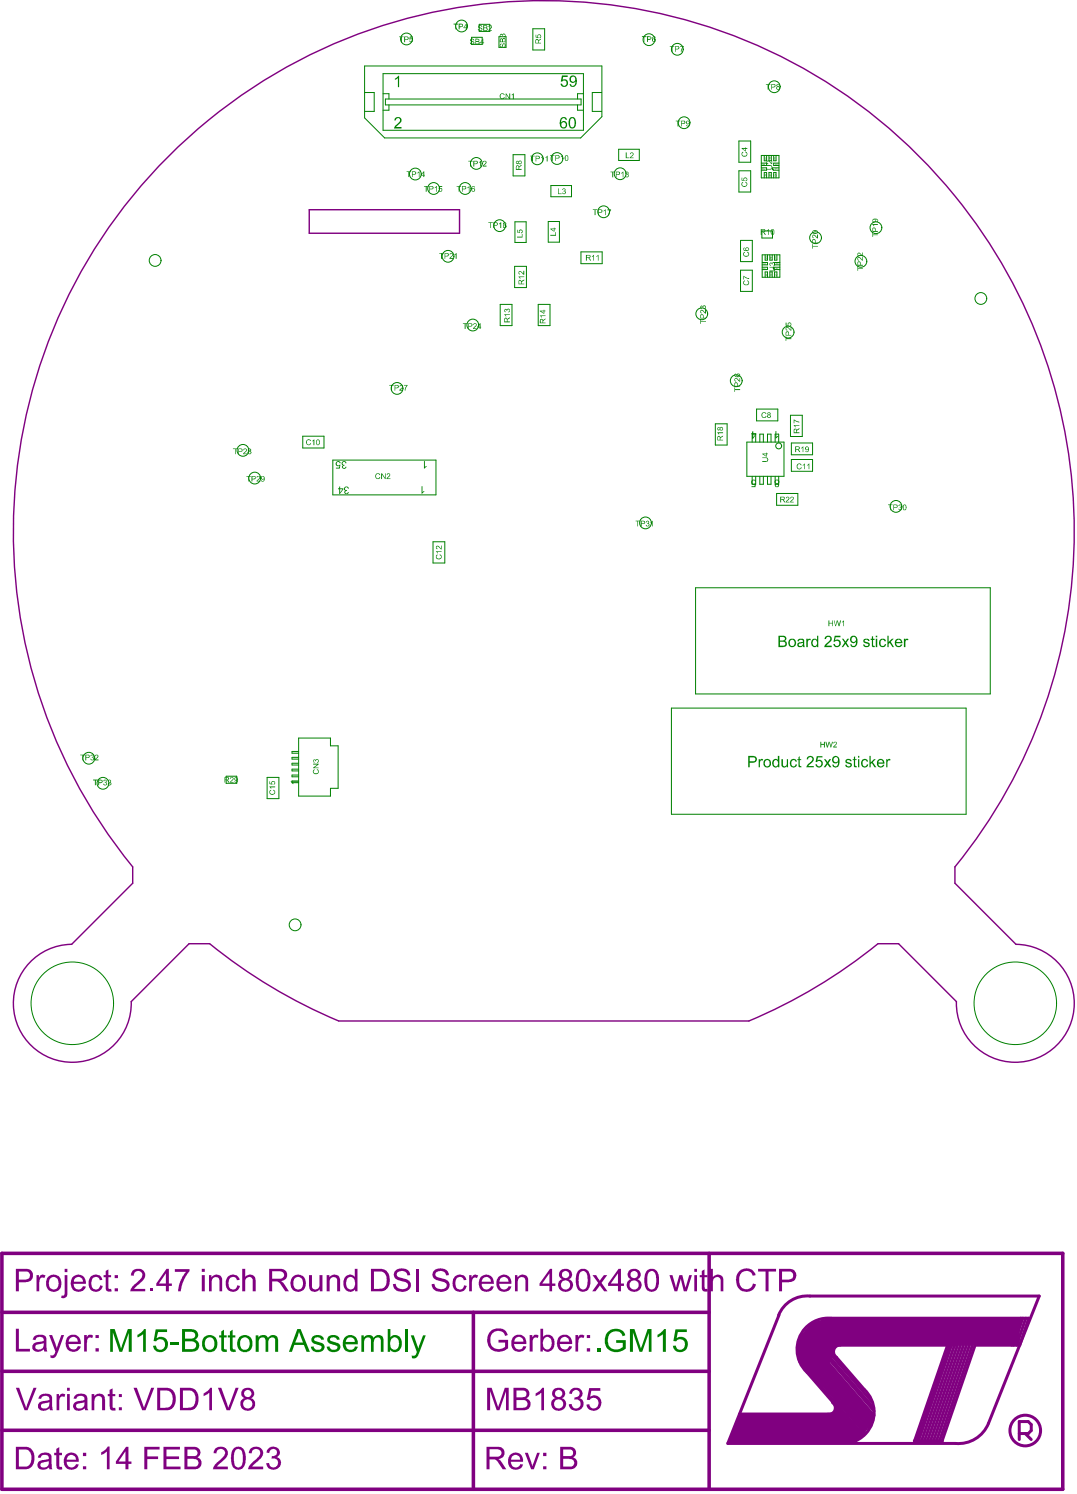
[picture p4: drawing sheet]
<svg xmlns="http://www.w3.org/2000/svg" width="304mm" height="422mm" viewBox="0 0 304 422" stroke-linecap="round" stroke-linejoin="round" font-family="sans-serif">
<g fill="#800080">
<path d="M208.6 399h26.1l1.5-2.5 7.3 8.5-2.5 2.3h-35.7z"/>
<path d="M228.8 373.2l4.7-1.2h54.1v7.6h-51.6l-2.4 5.9-4 4.1-4.6-6.2v-5.5z"/>
</g>
<g fill="none" stroke="#800080" stroke-width=".85">
<path d="M219.7 371l-14.4 36.3h64.2M226.7 379.6h43.2M228.2 375.1l17.6 20.4M228.4 365.7h64.7l-14.3 35.9M228.4 376.5l17.7 20.4M228.4 379.5l17.7 20.4M228.9 377.8l17.6 20.4M228.9 379.1l17.6 20.3M234.4 372h55.7l-2.5 7.6h-12.3M267.5 378.7l-9.6 27.9M268.2 378.8l-9.5 27.7M268.6 378.8l-9.5 27.7"/>
<path d="M269.5 378.8l-9.6 27.7M270.3 378.8l-9.5 27.7M271.2 378.8l-9.6 27.7M272 378.8l-9.5 27.7M272.8 378.8l-9.5 27.7M273.7 378.8l-9.5 27.7M274.5 378.8l-9.5 27.7M275.3 378.7l-9.6 27.9M287.9 372l-2.6 7.6M288.4 372l-2.5 7.6M289.3 372l-2.6 7.6M225.5 384.1l18 20.9"/>
<path d="M226.3 383.3l17.7 20.4M226.3 384.1l17.7 20.4M226.8 382.9l17.6 20.3M227.2 382.4l17.6 20.4M227.6 387.2l10.2 11.8h-29.2M227.6 382l17.6 20.4M228 381.6l17.7 20.4M228.4 380.3l17.7 20.4M228.4 381.2l17.5 20.1M235.9 383l7.8 9M287.5 404.5h2.5l.8-.8v-1.7l-.8-.9h-2.5v5.1M289.1 404.5l1.7 1.7"/>
</g>
<path d="M.5 353.7h299.2v66.5h-299.2zM200 353.7v66.5M.5 370.3h199.5M133.5 370.3v49.9M.5 387h199.5M.5 403.6h199.5M257.9 406.6h7.8" fill="none" stroke="#800080" stroke-width="1"/>
<g fill="#800080">
<path d="M4.5 374.9h.8v5.7h3.1v.8h-3.9z"/>
<path d="M13.8 376.7h.9l1.3 3.7 1.3-3.7h.8l-2.1 5.6a1.19 1.19 0 0 1-1.7 .8l-.1-.7a1.06 1.06 0 0 0 1.4-1z"/>
<path d="M23.7 376.7h.8v.7a1.05 1.05 0 0 1 1.8-.5l-.3 .7a.96 .96 0 0 0-1.2 0 .96 .96 0 0 0-.2 1.1l-.1 2.7h-.8z"/>
<path d="M137.4 391.6h1.2l1.9 5.5 1.9-5.5h1.1v6.3h-.8v-5.3l-1.9 5.3h-.7l-1.9-5.4v5.4h-.8z"/>
<path d="M151.1 393.1l1-.5 .8-1h.5v6.3h-.7v-4.9l-1.6 1z"/>
<path d="M161.2 391.9a1.82 1.82 0 0 1 2.2-.1 1.82 1.82 0 0 1 .7 2.1l-.7 .7a1.76 1.76 0 0 1 1.2 1.6 1.76 1.76 0 0 1-1.1 1.7 2.08 2.08 0 0 1-3.1-1.7h.8a1.27 1.27 0 0 0 1.5 1.2 1.27 1.27 0 0 0 1-1.6 1.27 1.27 0 0 0-1.7-.8v-.7a1.09 1.09 0 0 0 1.5-.9 1.09 1.09 0 0 0-1.2-1.2l-.8 .4-.2 .8-.8-.2z"/>
<path d="M166.2 391.7h3.1v.7h-2.5l-.4 1.7a2.09 2.09 0 0 1 2.7 .4 2.09 2.09 0 0 1 .1 2.7 2.13 2.13 0 0 1-2.2 .8 2.13 2.13 0 0 1-1.6-1.7l.8-.1a1.34 1.34 0 0 0 1.7 1.2 1.34 1.34 0 0 0 .8-1.9 1.32 1.32 0 0 0-1.1-1.1 1.32 1.32 0 0 0-1.3 .7l-.8-.1z"/>
<path d="M138.7 375.3l.4-.1a2.83 2.83 0 0 1 4.1 1.5l-.8 .3a2.12 2.12 0 0 0-2.3-1.4 2.12 2.12 0 0 0-1.8 2 2.45 2.45 0 0 0 1.2 2.9 2.45 2.45 0 0 0 2.9-.5v-1.2h-1.8v-.7h2.7v2.3l-.3 .3a3.5 3.5 0 0 1-5.4-1.2 3.9 3.9 0 0 1 1.1-4.2z"/>
<path d="M149.4 376.7h.7v.7a1.02 1.02 0 0 1 .8-.8 1.02 1.02 0 0 1 1 .3l-.2 .7a1.03 1.03 0 0 0-1.3 .1 1.03 1.03 0 0 0-.2 1.2v2.5h-.8z"/>
<path d="M162.3 376.7h.8v.7a1.05 1.05 0 0 1 1.7-.5l-.2 .7a.96 .96 0 0 0-1.2 0 .96 .96 0 0 0-.3 1.1v2.7h-.8z"/>
<path d="M4.5 391.6h.9l1.9 5.7 2.2-5.7h.8l-2.5 6.3h-.9z"/>
<path d="M16 393.4h.6v.7a1.11 1.11 0 0 1 1.8-.6l-.2 .7a.99 .99 0 0 0-1.2 .1 .99 .99 0 0 0-.3 1.1v2.5h-.7z"/>
<path d="M25.8 393.4h.8v.6a1.68 1.68 0 0 1 2-.6 1.68 1.68 0 0 1 1 1.7v2.8h-.8v-2.8a1.06 1.06 0 0 0-1.1-1.2 1.06 1.06 0 0 0-1 1.2l-.1 2.8h-.8z"/>
<path d="M30.9 392.2l.8-.4v1.6h.8v.6h-.8v2.8a.51 .51 0 0 0 .8 .5l.1 .6-.7 .1a1.1 1.1 0 0 1-1-1.4v-2.6h-.5v-.6h.5z"/>
<path d="M37.7 391.6h.9l2 5.7 2-5.7h.9l-2.5 6.3h-.9z"/>
<path d="M57.5 393.1l.9-.5 .9-1h.5v6.3h-.8v-4.9l-1.6 1z"/>
<path d="M61.5 391.6h.9l2 5.7 2.1-5.7h.8l-2.5 6.3h-.9z"/>
<path d="M148 409.9h.9l1.2 3.8 1.4-3.8h.7l-1.6 4.7h-.8z"/>
<path d="M15.9 408.8l.8-.5v1.6h.8v.7h-.8v3.2l.8 .1 .1 .7-.6 .1a.98 .98 0 0 1-1.1-1.3v-2.8h-.6v-.7h.6z"/>
<path d="M28.5 409.8l1.2-.7 .7-.9h.5v6.4h-.8v-5l-1.4 .9h-.2z"/>
<path d="M40.7 408.3h4.3v.7h-3.5v2h3.1v.7h-3.1v2.9h-.8z"/>
<path d="M46.1 408.3h4.6v.7h-3.8v2h3.6v.7h-3.6v2.1h4v.8h-4.8z"/>
<path d="M60.8 408.7h.1a1.97 1.97 0 0 1 2.6-.1 1.97 1.97 0 0 1 .4 2.5l-2.8 2.7h3.2v.8h-4.3l.6-1.4 1.5-1.2a2.24 2.24 0 0 0 1.2-2.6 1.22 1.22 0 0 0-1.4-.5 1.22 1.22 0 0 0-.9 1.2l-.8-.1z"/>
<path d="M70.8 408.6l.4-.2a1.99 1.99 0 0 1 2.8 .7 1.99 1.99 0 0 1-.9 2.8l-2 1.9h3.1v.8l-4.2-.1a3.4 3.4 0 0 1 1.7-2.3v-.1a2.58 2.58 0 0 0 1.6-2.5 1.23 1.23 0 0 0-1.4-.7 1.23 1.23 0 0 0-1 1.2l-.7-.1 .2-.9z"/>
<path d="M75.9 408.5a1.82 1.82 0 0 1 2.3 0 1.82 1.82 0 0 1 .5 2.2l-.7 .4a1.86 1.86 0 0 1 1.1 2.3 1.86 1.86 0 0 1-2.2 1.3 1.88 1.88 0 0 1-1.8-1.8l.7-.1a1.3 1.3 0 0 0 1.5 1.3 1.3 1.3 0 0 0 1.1-1.6 1.3 1.3 0 0 0-1.8-.9l.1-.7a1.08 1.08 0 0 0 1.4-.7 1.08 1.08 0 0 0-.8-1.4 1.08 1.08 0 0 0-1.3 1l-.1 .2-.7-.1 .1-.7z"/>
<path d="M10.3 359.8h.7v.7a1.17 1.17 0 0 1 1.8-.6l-.3 .8a.88 .88 0 0 0-1.1 0 .88 .88 0 0 0-.3 1v2.7h-.8z"/>
<path d="M25.8 360.1a1.93 1.93 0 0 1 3.1 1.1h-.8a1.16 1.16 0 0 0-1.3-.9 1.16 1.16 0 0 0-1 1.4v.1a1.59 1.59 0 0 0 1.4 2.1l.7-.5 .3-.7 .8 .2a2.05 2.05 0 0 1-2.6 1.5 2.05 2.05 0 0 1-1.4-2.6l.2-1.1z"/>
<path d="M29.8 358.6l.8-.4v1.6h.7v.6h-.7v3.1l.7 .2 .1 .7a1.14 1.14 0 0 1-1.2-.2 1.14 1.14 0 0 1-.4-1.2v-2.6h-.6v-.6h.6z"/>
<path d="M37.5 358.5l.3-.2a1.94 1.94 0 0 1 2.5 .1 1.94 1.94 0 0 1 .3 2.5l-2.8 2.8h3.2v.7h-4.3l.1-.4a5.4 5.4 0 0 1 2.1-2.4 1.91 1.91 0 0 0 1-2.6 1.25 1.25 0 0 0-1.5-.3 1.25 1.25 0 0 0-.7 1.3l-.8-.1 .1-.6z"/>
<path d="M42.3 363.5h.8v.9h-.8z"/>
<path d="M49.3 358.1h4.2v.6l-1.3 1.8-.8 1.8-.4 2.1h-.8l.5-2.3a7.6 7.6 0 0 1 1.7-3.2h-3.1z"/>
<path d="M58.9 359.8h.7l.1 .6a1.62 1.62 0 0 1 2-.6 1.62 1.62 0 0 1 1 1.8v2.8h-.8v-2.8a1.12 1.12 0 0 0-1.2-1.2 1.12 1.12 0 0 0-1 1.4v2.6h-.8z"/>
<path d="M64.4 360.1a2.01 2.01 0 0 1 3.2 1.1h-.8a1.17 1.17 0 0 0-1.4-.8 1.17 1.17 0 0 0-.9 1.4 1.51 1.51 0 0 0 1.4 2.1l.6-.3 .4-.9 .7 .2a2.05 2.05 0 0 1-2.5 1.5 2.05 2.05 0 0 1-1.4-2.6l.2-1.1z"/>
<path d="M68.3 358h.9v2.3a1.65 1.65 0 0 1 1.9-.5 1.65 1.65 0 0 1 1 1.7v2.9h-.8v-2.9a1.08 1.08 0 0 0-1.2-1.2 1.08 1.08 0 0 0-.9 1.4v2.7h-.9z"/>
<path d="M87.1 359.8h.9v2.5a1.12 1.12 0 0 0 .9 1.6 1.12 1.12 0 0 0 1.2-1.4v-2.7h.8v4.6h-.7v-.7a1.7 1.7 0 0 1-3-.2z"/>
<path d="M92.1 359.8h.8v.6a1.67 1.67 0 0 1 2.9 .1l.1 .5v3.4h-.8v-2.8a1.09 1.09 0 0 0-1.2-1.3 1.09 1.09 0 0 0-.9 1.5v2.6h-.9z"/>
<path d="M111.3 358.7h.1a2.86 2.86 0 0 1 4.1 .3l.2 .8-.8 .1a1.65 1.65 0 0 0-1.4-1.3 1.65 1.65 0 0 0-1.6 .9 1.18 1.18 0 0 0 1.3 1.1l.4 .1a2.51 2.51 0 0 1 2.3 2 2.65 2.65 0 0 1-3.8 1.5l-.4-.1-.7-.9-.2-.9h.8a1.9 1.9 0 0 0 3.2 1.1 1 1 0 0 0 .1-1.2 1 1 0 0 0-1.1-.5l-.7-.3a1.83 1.83 0 0 1-1.8-2.7z"/>
<path d="M117.2 358h.8v6.4h-.8z"/>
<path d="M122.7 358.3a2.71 2.71 0 0 1 3.9 1.1v.4l-.8 .1a1.65 1.65 0 0 0-1.4-1.3 1.65 1.65 0 0 0-1.6 .9 1.51 1.51 0 0 0 1.6 1.2h.1a1.94 1.94 0 0 1 1.9 .9 1.94 1.94 0 0 1 .1 2 2.92 2.92 0 0 1-4.6-.3l-.1-1h.7a1.96 1.96 0 0 0 3.2 1.1 1.04 1.04 0 0 0 .1-1.3 1.04 1.04 0 0 0-1.1-.4l-.7-.3a1.76 1.76 0 0 1-1.8-.8 1.76 1.76 0 0 1 .1-1.9z"/>
<path d="M128.4 360.1a1.92 1.92 0 0 1 3.1 .8l.1 .3h-.8a1.21 1.21 0 0 0-1.4-.9 1.21 1.21 0 0 0-1 1.5 1.6 1.6 0 0 0 1.3 2.1l.7-.2 .5-1 .7 .2a2.08 2.08 0 0 1-2.6 1.5 2.08 2.08 0 0 1-1.3-2.7l.1-1z"/>
<path d="M132.3 359.8h.7v.7a1.21 1.21 0 0 1 1.8-.6l-.3 .8a.93 .93 0 0 0-1.1 0 .93 .93 0 0 0-.3 1v2.7h-.8z"/>
<path d="M145.2 359.8h.7l.1 .6a1.62 1.62 0 0 1 2-.6 1.62 1.62 0 0 1 1 1.8v2.8h-.8v-2.8a1.12 1.12 0 0 0-1.2-1.2 1.12 1.12 0 0 0-1 1.4v2.6h-.8z"/>
<path d="M167.1 359.8h1l1 1.6 1.2-1.6h.9l-1.6 2.2 1.7 2.4h-.9l-1.2-1.7-1.3 1.7h-.9l1.7-2.4z"/>
<path d="M188.8 359.8h.9l1 3.6 .9-3.6h.8l1 3.6 1-3.6h.7l-1.4 4.6h-.8l-.9-3.6-1 3.6h-.8z"/>
<path d="M197.9 358.6l.8-.4v1.6h.8v.6h-.8v2.8l.2 .5h.6l.1 .7-.2 .1a1.16 1.16 0 0 1-1.5-1.5v-2.6h-.6v-.6h.6z"/>
<path d="M200.3 358h.7v2.3a1.64 1.64 0 0 1 2-.5 1.64 1.64 0 0 1 1 1.7v2.9h-.8v-2.9a1.1 1.1 0 0 0-1.1-1.1 1.1 1.1 0 0 0-1.1 1.1v2.9h-.7z"/>
<path d="M208.6 358.6a2.78 2.78 0 0 1 4.5 1.2l-.8 .2a1.99 1.99 0 0 0-2.5-1.2 1.99 1.99 0 0 0-1.3 2.4 1.99 1.99 0 0 0 1.3 2.4 1.99 1.99 0 0 0 2.5-1.2l.1-.2 .8 .2-.3 .9a2.96 2.96 0 0 1-3.7 .9 2.96 2.96 0 0 1-1.6-3.5l.2-1z"/>
<path d="M213.8 358h5.1v.8h-2.1v5.6h-.9v-5.6h-2.1z"/>
<path d="M10.3 379.4a.82 .82 0 0 0-.2 1.1 .82 .82 0 0 0 1.1 .3 1.25 1.25 0 0 0 1.1-1.5l-.1-.3zM9.7 377.1l1-.5a1.92 1.92 0 0 1 2.4 1v2.6l.2 1.2h-.8l-.2-.6a1.91 1.91 0 0 1-3.2-.4 1.66 1.66 0 0 1 2-1.7l.4-.1a.65 .65 0 0 0 .8-.6 .65 .65 0 0 0-.7-.7 1.15 1.15 0 0 0-1.6 .9l-.8-.2z"/>
<path d="M19.7 377.6l-.4 1h2.7a1.32 1.32 0 0 0-.9-1.3 1.32 1.32 0 0 0-1.4 .3zM19.3 377.1l.4-.2a2.17 2.17 0 0 1 2.3 .2 2.17 2.17 0 0 1 .8 2.2h-3.5a1.35 1.35 0 0 0 1.1 1.5 1.35 1.35 0 0 0 1.6-1l.8 .1a2.23 2.23 0 0 1-2.8 1.4 2.23 2.23 0 0 1-1.4-2.8z"/>
<path d="M26.9 376.7h1v.9h-1zM26.9 380.4h1v1h-1z"/>
<path d="M145.7 392.4v1.9h1.6a1 1 0 0 0 1.2-1 1 1 0 0 0-1.3-.9zM145.7 395.1v2.2l2-.1a1.09 1.09 0 0 0 1.1-1.3 1.09 1.09 0 0 0-1.5-.8zM144.8 391.6h2.5a1.6 1.6 0 0 1 1.9 1 1.6 1.6 0 0 1-.8 2 1.77 1.77 0 0 1 1.2 2.1 1.77 1.77 0 0 1-2.2 1.2h-2.6z"/>
<path d="M156.5 393.2a1.05 1.05 0 0 0 2.1 0 1.05 1.05 0 0 0-2.1 0zM156.2 396.1a1.35 1.35 0 0 0 2.7 0 1.35 1.35 0 0 0-2.7 0zM156.4 391.9a1.82 1.82 0 0 1 2.2-.1 1.82 1.82 0 0 1 .6 2.3l-.8 .5a1.85 1.85 0 0 1 1.1 2.3 1.85 1.85 0 0 1-2.4 1.1 1.85 1.85 0 0 1-1.6-1.6 1.85 1.85 0 0 1 1.1-1.9 1.46 1.46 0 0 1-.9-1.3 1.46 1.46 0 0 1 .7-1.3z"/>
<path d="M145.6 377.5l-.4 .5-.1 .6h2.5a1.27 1.27 0 0 0-.7-1.2 1.27 1.27 0 0 0-1.3 .1zM145.1 377l.2-.1a2.17 2.17 0 0 1 2.3 .2 2.17 2.17 0 0 1 .8 2.2h-3.4a1.35 1.35 0 0 0 1 1.5 1.35 1.35 0 0 0 1.6-1l.8 .1a2.23 2.23 0 0 1-2.8 1.4 2.23 2.23 0 0 1-1.4-2.8l.4-1z"/>
<path d="M153.8 377.4l-.5 .5a2.45 2.45 0 0 0 0 2.1 1.19 1.19 0 0 0 1.4 .8 1.19 1.19 0 0 0 .8-1.5 1.43 1.43 0 0 0-1.5-2zM152.4 374.9h.8v2.3a1.94 1.94 0 0 1 2.3-.2 1.94 1.94 0 0 1 .9 2.2v.1a2.16 2.16 0 0 1-2.1 2.2l-1.2-.7v.6h-.7z"/>
<path d="M158.2 377.6l-.3 1h2.6a1.32 1.32 0 0 0-.8-1.3 1.32 1.32 0 0 0-1.5 .3zM157.8 377.1l.4-.2a2.17 2.17 0 0 1 2.4 .2 2.17 2.17 0 0 1 .8 2.2h-3.5a1.35 1.35 0 0 0 1 1.5 1.35 1.35 0 0 0 1.6-1l.9 .1a2.23 2.23 0 0 1-2.9 1.4 2.23 2.23 0 0 1-1.4-2.8z"/>
<path d="M165.5 376.7h.9v.9h-.9zM165.5 380.4h.9v1h-.9z"/>
<path d="M11.9 396.1a.8 .8 0 0 0-.2 1.1 .8 .8 0 0 0 1.1 .2 1.26 1.26 0 0 0 1-1.7zM11.3 393.7a2.38 2.38 0 0 1 3.3 .4l.1 2.7 .2 1.1h-.8l-.2-.5a1.91 1.91 0 0 1-3.2-.4 1.57 1.57 0 0 1 2.1-1.7l.3-.1a.65 .65 0 0 0 .8-.5 .65 .65 0 0 0-.6-.7 1.29 1.29 0 0 0-1.7 .7l-.8-.1z"/>
<path d="M18.9 391.6h.8v.8h-.8zM18.9 393.4h.8v4.5h-.8z"/>
<path d="M21.6 396.2a.86 .86 0 0 0 .1 1.1 .86 .86 0 0 0 1.1 .1 1.24 1.24 0 0 0 .9-1.7zM21.1 393.8h.1a2.32 2.32 0 0 1 3.2 .1l.3 .5v3.1l.2 .4h-.8l-.2-.5-.2 .1a1.91 1.91 0 0 1-3.1-.5 1.92 1.92 0 0 1 2.3-1.8h.1a.55 .55 0 0 0 .5 0 .55 .55 0 0 0 .3-.5 1.15 1.15 0 0 0-.8-.9 1.15 1.15 0 0 0-1.2 .4l-.3 .5-.7-.1z"/>
<path d="M33.5 393.4h.9v.8h-.9zM33.5 397.1h.9v.8h-.9z"/>
<path d="M45.2 392.4v4.9h1.4a2.04 2.04 0 0 0 2.1-2.3 2.21 2.21 0 0 0-1.8-2.6zM44.3 391.6h2.5a2.97 2.97 0 0 1 2.7 4 2.44 2.44 0 0 1-2.9 2.3h-2.3z"/>
<path d="M51.6 392.4v4.9h1.4a1.94 1.94 0 0 0 2.1-2.3 2.02 2.02 0 0 0-2.1-2.6zM50.7 391.6h2.5a2.86 2.86 0 0 1 2.8 3.5 2.62 2.62 0 0 1-3 2.8h-2.3z"/>
<path d="M68.9 393.2a1.03 1.03 0 0 0 2 0 1.03 1.03 0 0 0-2 0zM68.5 396.2a1.35 1.35 0 0 0 2.7 0 1.35 1.35 0 0 0-2.7 0zM68.5 392h.1a1.76 1.76 0 0 1 2.3-.2 1.76 1.76 0 0 1 .5 2.3l-.6 .5a1.86 1.86 0 0 1 1 2.4 1.86 1.86 0 0 1-2.4 1 1.84 1.84 0 0 1-1.6-1.6 1.84 1.84 0 0 1 1.2-1.9 1.44 1.44 0 0 1-.5-2.5z"/>
<path d="M138.1 408.9v2.1h1.9a1.1 1.1 0 0 0 1.5-1 1.1 1.1 0 0 0-1.4-1.1zM137.2 408.3h3a1.75 1.75 0 0 1 2.1 1.5 1.75 1.75 0 0 1-1.8 1.9l.7 .4 1.6 2.5h-1l-1-1.5a2.11 2.11 0 0 0-1.6-1.3h-1.1v2.8h-.9z"/>
<path d="M144.5 410.9l-.4 1h2.7a1.39 1.39 0 0 0-.9-1.2 1.39 1.39 0 0 0-1.4 .2zM144.1 410.3h.1a2.11 2.11 0 0 1 2.4-.1 2.11 2.11 0 0 1 .9 2.3h-3.4a1.36 1.36 0 0 0 1 1.5 1.36 1.36 0 0 0 1.6-.8h.8a2.22 2.22 0 0 1-2.9 1.4 2.22 2.22 0 0 1-1.2-3l.2-.8z"/>
<path d="M153.2 409.9h.9v1h-.9zM153.2 413.7h.9v.9h-.9z"/>
<path d="M158.8 409v1.9h1.6a.97 .97 0 0 0 1.2-1 .97 .97 0 0 0-1.2-.9zM158.8 411.6v2.2h2.1a1.07 1.07 0 0 0 1.1-1.1 1.07 1.07 0 0 0-1.3-1zM158 408.3h2.5a1.6 1.6 0 0 1 1.8 1 1.6 1.6 0 0 1-.7 1.9 1.77 1.77 0 0 1 1.1 2.2 1.77 1.77 0 0 1-2.1 1.2h-2.6z"/>
<path d="M5.3 409v4.8h1.5a1.98 1.98 0 0 0 2.1-2.4v-.1a2.02 2.02 0 0 0-2.1-2.3zM4.5 408.3h2.4a2.94 2.94 0 0 1 2.8 3.8l-.2 .7a2.58 2.58 0 0 1-2.7 1.8h-2.3z"/>
<path d="M11.7 412.7a.82 .82 0 0 0-.2 1.2 .82 .82 0 0 0 1.2 .2 1.27 1.27 0 0 0 1-1.8zM11.1 410.5a2.22 2.22 0 0 1 3.4 .3v2.3l.3 1.5h-.9l-.1-.6-.1 .2a1.91 1.91 0 0 1-3.1-.4v-.5a1.83 1.83 0 0 1 2.2-1.4h.1a.7 .7 0 0 0 .9-.7 .7 .7 0 0 0-1-.7l-.9 .1-.5 .8-.8-.1z"/>
<path d="M19.3 410.8l-.5 1.1h2.6a1.35 1.35 0 0 0-2.1-1.1zM18.8 410.3h.1a2.11 2.11 0 0 1 2.4-.1 2.11 2.11 0 0 1 .9 2.3h-3.5a1.59 1.59 0 0 0 1.7 1.6l.5-.3 .5-.6h.8a2.21 2.21 0 0 1-2.7 1.5 2.21 2.21 0 0 1-1.5-2.7l.2-.8z"/>
<path d="M23.4 409.9h.9v1h-.9zM23.4 413.7h.9v.9h-.9z"/>
<path d="M35.4 409.5l-2 2.9h2zM35.5 408.3h.7v4.1h.9v.7h-.9v1.5h-.8v-1.5h-2.7v-.7z"/>
<path d="M52.9 409v1.9h1.6a.99 .99 0 0 0 1.2-1 .99 .99 0 0 0-1.3-.9zM52.9 411.6v2.2h1.8a1.07 1.07 0 0 0 1.3-1 1.07 1.07 0 0 0-1.3-1.1zM52 408.3h2.5a1.59 1.59 0 0 1 1.9 1 1.59 1.59 0 0 1-.8 1.9 1.76 1.76 0 0 1 1.2 2.1 1.76 1.76 0 0 1-2.1 1.3h-2.7z"/>
<path d="M66.6 409a4.8 4.8 0 0 0-.1 4.7 1.21 1.21 0 0 0 1.3 .1 1.21 1.21 0 0 0 .6-1.1l.1-1a3.7 3.7 0 0 0-.6-2.6l-.5-.3zM66.2 408.4a2.14 2.14 0 0 1 3 2.3l.1 .8a2.97 2.97 0 0 1-1.6 3.2 2.15 2.15 0 0 1-2.5-2.3l-.1-1a3.4 3.4 0 0 1 1.1-3z"/>
<path d="M5.3 358.8v2.3h1.7a1.17 1.17 0 0 0 1.5-1.1 1.17 1.17 0 0 0-1.4-1.2zM4.5 358h2.6a1.94 1.94 0 0 1 2.2 2 1.94 1.94 0 0 1-2.4 1.8h-1.6v2.6h-.8z"/>
<path d="M14.3 360.7l-.3 .3a2.02 2.02 0 0 0 .9 2.9 1.63 1.63 0 0 0 1.5-2.5 1.28 1.28 0 0 0-2.1-.7zM13.7 360.1h.1a2.22 2.22 0 0 1 2.6-.1 2.22 2.22 0 0 1 .9 2.4 2.21 2.21 0 0 1-2.7 2.1 2.21 2.21 0 0 1-1.5-3.1z"/>
<path d="M18.2 358h.8v1h-.8zM18.2 359.8h.8v4.8a1.31 1.31 0 0 1-.4 1.4 1.31 1.31 0 0 1-1.4 .2l.2-.6a.6 .6 0 0 0 .7-.1 .6 .6 0 0 0 .1-.7z"/>
<path d="M21.2 360.7l-.3 1h2.5a1.32 1.32 0 0 0-.8-1.3 1.32 1.32 0 0 0-1.4 .3zM20.7 360.1h.2a2.2 2.2 0 0 1 2.4 0 2.2 2.2 0 0 1 .9 2.2h-3.4a1.36 1.36 0 0 0 1 1.5 1.36 1.36 0 0 0 1.6-.9l.8 .1a2.24 2.24 0 0 1-2.8 1.4 2.24 2.24 0 0 1-1.4-2.9z"/>
<path d="M32.3 359.8h1v.9h-1zM32.3 363.5h1v.9h-1z"/>
<path d="M46.8 359.3l-2 2.9h2zM46.9 358h.7v4.2h.9v.7h-.9v1.5h-.8v-1.5h-2.7v-.7z"/>
<path d="M56.9 358h.9v.9h-.9zM56.9 359.8h.9v4.6h-.9z"/>
<path d="M76.8 358.7v2.1h1.8a1.1 1.1 0 0 0 1.5-.9 1.1 1.1 0 0 0-1.3-1.2zM75.9 358h3a1.75 1.75 0 0 1 2.1 1.6 1.75 1.75 0 0 1-1.8 1.9l.7 .4 1.6 2.5h-1l-1-1.4a2 2 0 0 0-1.6-1.4h-1.1v2.8h-.9z"/>
<path d="M83.2 360.7l-.3 .5a1.82 1.82 0 0 0 1.2 2.7 1.81 1.81 0 0 0 1.2-2.7 1.29 1.29 0 0 0-2.1-.5zM82.7 360.1h.1a2.27 2.27 0 0 1 2.7 .1 2.27 2.27 0 0 1 .7 2.6 2.19 2.19 0 0 1-2.7 1.7 2.19 2.19 0 0 1-1.5-2.8l.1-.6z"/>
<path d="M97.6 360.1a1.63 1.63 0 0 1 2.5 .2v-2.3h.7v6.4h-.7v-.5a1.93 1.93 0 0 1-2.3 .3 1.93 1.93 0 0 1-.9-2.1l.1-1.3zM98 360.7l-.1 .3a2.09 2.09 0 0 0 .6 2.8 1.4 1.4 0 0 0 1.6-1.7 1.35 1.35 0 0 0-.5-1.5 1.35 1.35 0 0 0-1.6 .1z"/>
<path d="M105.5 358.8v4.9h1.5a2.11 2.11 0 0 0 2-2.9 1.79 1.79 0 0 0-2-2zM104.6 358h2.5a2.91 2.91 0 0 1 2.8 3.8 2.6 2.6 0 0 1-2.9 2.6h-2.4z"/>
<path d="M136.3 360.7l-.4 1h2.6a1.35 1.35 0 0 0-.8-1.2 1.35 1.35 0 0 0-1.4 .2zM135.8 360.1a2.16 2.16 0 0 1 2.4-.1 2.16 2.16 0 0 1 1 2.3h-3.3a1.36 1.36 0 0 0 1 1.5 1.36 1.36 0 0 0 1.6-.9l.7 .1a2.21 2.21 0 0 1-2.8 1.4 2.21 2.21 0 0 1-1.3-2.9l.1-.5z"/>
<path d="M141.4 360.6l-.4 .3-.2 .8h2.7a1.35 1.35 0 0 0-2.1-1.1zM140.8 360.1a2.16 2.16 0 0 1 2.4-.1 2.16 2.16 0 0 1 1 2.3h-3.4a1.36 1.36 0 0 0 1 1.5 1.36 1.36 0 0 0 1.6-.9l.8 .1a2.2 2.2 0 0 1-2.8 1.4 2.2 2.2 0 0 1-1.3-2.9l.1-.5z"/>
<path d="M154.9 359.3l-2 2.9h2zM155.1 358h.6v4.2h.9v.7h-.9v1.5h-.8v-1.5h-2.7v-.7z"/>
<path d="M158.4 359.7a1.05 1.05 0 0 0 2.1 0 1.05 1.05 0 0 0-2.1 0zM158.2 362.6a1.33 1.33 0 0 0 2.6 0 1.33 1.33 0 0 0-2.6 0zM158.3 358.3a1.83 1.83 0 0 1 2.1-.1 1.83 1.83 0 0 1 .8 1.9l-.3 .6-.5 .3a1.85 1.85 0 0 1 1 2.4 1.85 1.85 0 0 1-2.3 1.1 1.85 1.85 0 0 1-1.6-1.6 1.85 1.85 0 0 1 1.1-2 1.46 1.46 0 0 1-1-1.2 1.46 1.46 0 0 1 .7-1.4z"/>
<path d="M163.7 358.9a6 6 0 0 0-.1 4.6 1.27 1.27 0 0 0 1.5 .1 1.27 1.27 0 0 0 .6-1.3l.1-1.1a2.43 2.43 0 0 0-1.2-2.6zM163.4 358.3a2.12 2.12 0 0 1 3.1 1.9v1.3a2.58 2.58 0 0 1-1.6 3 1.99 1.99 0 0 1-2.4-2.3l-.1-1.1a3.7 3.7 0 0 1 1-2.8z"/>
<path d="M174.3 359.3l-2 2.9h2zM174.5 358h.6v4.2h.9v.7h-.9v1.5h-.8v-1.5h-2.8v-.7z"/>
<path d="M177.8 359.7a1.05 1.05 0 0 0 2.1 0 1.05 1.05 0 0 0-2.1 0zM177.5 362.6a1.31 1.31 0 0 0 2.6 0 1.31 1.31 0 0 0-2.6 0zM177.7 358.3a1.9 1.9 0 0 1 2.1-.1 1.9 1.9 0 0 1 .8 1.9l-.8 .9a1.89 1.89 0 0 1 .9 2.5 1.89 1.89 0 0 1-2.6 .9 1.74 1.74 0 0 1-1.4-1.7 1.74 1.74 0 0 1 1.3-1.7 1.51 1.51 0 0 1-1-1.3 1.51 1.51 0 0 1 .7-1.4z"/>
<path d="M183.1 358.9a5.2 5.2 0 0 0-.4 4.2 1.19 1.19 0 0 0 1.5 .7 1.19 1.19 0 0 0 .8-1.4v-.4a4.9 4.9 0 0 0-.3-3h-.1a.95 .95 0 0 0-1.5-.1zM182.7 358.3a2.19 2.19 0 0 1 2.4 .2 2.19 2.19 0 0 1 .8 2.2v.9a2.55 2.55 0 0 1-1.7 2.9 1.93 1.93 0 0 1-2.4-2.1l-.1-1.3a3.7 3.7 0 0 1 1-2.8z"/>
<path d="M195.8 358h.8v.9h-.8zM195.8 359.8h.8v4.6h-.8z"/>
<path d="M220.6 358.8v2.3h1.6a1.16 1.16 0 0 0 1.5-1.1 1.16 1.16 0 0 0-1.3-1.2zM219.7 358h3a1.91 1.91 0 0 1 1.9 2.1 1.91 1.91 0 0 1-2.2 1.7h-1.8v2.6h-.9z"/>
</g>
<g fill="none" stroke="#800080" stroke-width=".85">
<path d="M228.4 365.7a8.7 8.7 0 0 0-8.8 5.4M234.4 372a8.8 8.8 0 0 0-8.9 5.2 8.8 8.8 0 0 0 2.1 10M237 379.5a1.89 1.89 0 0 0-1.8 1.3 1.89 1.89 0 0 0 .7 2.2M234.8 395.7a1.82 1.82 0 0 1 .7 2.3 1.82 1.82 0 0 1-2.1 1.1M243.7 392a8.8 8.8 0 0 1-3.5 15M278.8 401.6a9.1 9.1 0 0 1-9.3 5.7"/>
<circle cx="289.1" cy="403.7" r="4.3"/>
</g>
<circle cx="231" cy="402.4" r=".85" fill="#800080"/>
<path d="M87.2 59.2h42.4v6.6h-42.4zM95.5 288.1a151 151 0 0 1-36.4-21.8h-5.8l-16.3 16.3a16.6 16.6 0 0 1-16.2 17.1 16.6 16.6 0 0 1-17-16.3 16.6 16.6 0 0 1 16.4-16.9l17.2-17.3v-4.6a149.7 149.7 0 0 1 39-223.1 149.7 149.7 0 0 1 215.1 70.9 150 150 0 0 1-22.2 152.2v4.6l17.2 17.3a16.6 16.6 0 0 1 16.5 16.9 16.6 16.6 0 0 1-17 16.3 16.6 16.6 0 0 1-16.3-17.1l-16.3-16.3h-5.8a151 151 0 0 1-36.4 21.8h-115.7" fill="none" stroke="#800080" stroke-width=".4"/>
<g fill="none" stroke="#008000" stroke-width=".28">
<path d="M102.8 18.6h66.9v14.3l-5.9 6h-55.3l-5.7-5.6zM133 10.5h3v2h-3zM135.2 6.9h2.9v2h-2.9zM140.7 10.4h2v3h-2zM150.3 8.1h3.3v6h-3.3zM102.9 26.1h2.6v5.3h-2.6M108 26.4h1.7v1.5M108 20.8h56.5v16h-56.5zM108.7 27.9h55.2v1.7h-55.2zM109.7 29.6v1.5h-1.7M162.9 29.6v1.5h1.6M164.5 26.4h-1.6v1.5"/>
<path d="M169.7 26.1h-2.7v5.3h2.7M208.4 39.8h3.3v6h-3.3zM144.7 43.6h3.3v6h-3.3zM155.4 52.4h5.8v3.1h-5.8zM174.5 42.1h5.8v3.2h-5.8zM208.4 48.2h3.3v6h-3.3zM214.7 47.4h1.5v.6h-1.5M214.7 46h1.5v.7h-1.5M214.7 43.9h5v6.3h-5zM215.5 43.9v1.5h.7v-1.5M215.5 50.2v-1.5h.7v1.5M216.9 43.9v1.5h.6v-1.5"/>
<path d="M216.9 50.2v-1.5h.6v1.5M217.9 47.8h.1M217.9 47.8l.2 .2h1.6M218.2 43.9v1.5h.7v-1.5M218.2 50.2v-1.5h.7v1.5M219.7 47.4h-1.8v.4M219.7 46h-1.5v.7h1.5M145.1 75.2h3.4v5.9h-3.4zM145.2 62.6h3.2v5.8h-3.2zM154.6 62.5h3.2v5.8h-3.2zM163.8 71.1h6v3.3h-6zM208.8 67.8h3.4v6h-3.4z"/>
<path d="M208.8 76.2h3.4v6h-3.4zM214.9 65.2h3v2h-3zM215 74.1h1.5v.6h-1.5M215 75.4h1.5v.7h-1.5M215 71.9h4.9v6.3h-4.9zM215.8 71.9v1.5h.7v-1.5M215.8 78.2v-1.5h.7v1.5M217.1 71.9v1.5h.7v-1.5M217.1 78.2v-1.5h.7v1.5M218.1 75.8h.1M218.1 75.8l.3 .3h1.5M218.4 71.9v1.5h.7v-1.5"/>
<path d="M218.4 78.2v-1.5h.7v1.5M219.9 75.4h-1.8v.4M219.9 74.1h-1.5v.6h1.5M141.1 85.9h3.3v6h-3.3zM151.8 85.9h3.3v6h-3.3zM201.7 119.6h3.4v6h-3.4zM213.4 115.4h6v3.4h-6zM222.9 117.2h3.4v6h-3.4zM85.4 123.1h6v3.3h-6zM93.9 129.8h29.1v9.8h-29.1zM210.6 124.7h10.5v9.7h-10.5zM212.1 134.4v2.2h1v-2.2"/>
<path d="M212.1 124.7v-2.2h1v2.2M214.3 134.4v2.2h1v-2.2M214.3 124.7v-2.2h1v2.2M216.5 134.4v2.2h.9v-2.2M216.5 124.7v-2.2h.9v2.2M218.6 124.7v-2.2h1v2.2M218.6 134.4v2.2h1v-2.2M219 139.2h6v3.4h-6zM223.2 129.7h6v3.3h-6zM223.2 125h6v3.3h-6zM122.1 152.9h3.3v6h-3.3zM196.2 165.9h83.1v29.9h-83.1z"/>
<path d="M189.4 199.8h83.1v30h-83.1zM63.8 219h3v2h-3zM75.3 219.4h3.4v6h-3.4zM84.2 208.3h9v2.2h2.2v11.9h-2.2v2.2h-9zM84.2 218.7h-1.8v.5h1.8M84.2 217h-1.8v.5h1.8M84.2 215.4h-1.8v.5h1.8M84.2 212h-1.8v.5h1.8M84.2 213.7h-1.8v.5h1.8M84.2 220.4h-1.8v.5h1.8"/>
</g>
<g fill="#008000">
<path d="M218.7 121.6h.3v1.7l.5-.3v.3l-.6 .5h-.2z"/>
<path d="M219 74.2l.4 .4 .1-.4v.4l-.4-.3h-.1v.3z"/>
<path d="M218.9 75.7h.6h-.5v.2z"/>
<path d="M218.4 77.3l.1 .6z"/>
<path d="M218.6 46.2h.4l.1 .3 .1-.3v.4l-.4-.4v.4h-.2z"/>
<path d="M218.6 47.6l.6 .1h-.5l.2 .1h-.2z"/>
<path d="M218.2 49.2l.1 .6z"/>
<path d="M218.3 44.4h.4l-.1 .1-.2-.1 .1 .2-.1 .3 .3-.1-.1 .2-.3-.1z"/>
<path d="M212 135.5a.68 .68 0 0 1 .8-.2 .68 .68 0 0 1 .4 .6h-.2a.48 .48 0 0 0-.6-.3 .48 .48 0 0 0-.4 .6 .48 .48 0 0 0 .6 .3l.6-.1-.2 1.1h-1.1v-.3h.9l.1-.6a.69 .69 0 0 1-1-.1 .69 .69 0 0 1 .1-1z"/>
<path d="M215.1 47.5l.6 .3-.5-.1-.1 .2z"/>
<path d="M118.9 137.2h.2v1.6l.6-.2v.2l-.6 .5h-.2z"/>
<path d="M119.6 130.1h.2v1.7l.5-.3v.2l-.6 .5h-.1z"/>
<path d="M111.5 33.2l.3-.1a1.01 1.01 0 0 1 1.4 .5 1.01 1.01 0 0 1-.6 1.4l-.9 .8h1.5v.5h-2.1l.3-.7 .7-.7a.88 .88 0 0 0 .7-.7 .88 .88 0 0 0-.4-.9l-.7 .3-.1 .4h-.4z"/>
<path d="M111.4 22.1l1.2-.7v3.2h-.4v-2.5l-.8 .5z"/>
<path d="M97.3 137.4a.72 .72 0 0 1 1.1 .5h-.3a.43 .43 0 0 0-.5-.4 .43 .43 0 0 0-.3 .5 .43 .43 0 0 0 .6 .3v.3a.38 .38 0 0 0-.5 .3 .38 .38 0 0 0 .4 .4 .38 .38 0 0 0 .3-.5l.3 .1a.64 .64 0 0 1-.9 .5 .64 .64 0 0 1-.2-1 .63 .63 0 0 1 0-1z"/>
<path d="M96.5 130.3h.1a.65 .65 0 0 1 .7-.2 .65 .65 0 0 1 .4 .6l-.3 .1a.41 .41 0 0 0-.4-.5 .41 .41 0 0 0-.4 .5 .41 .41 0 0 0 .6 .3v.3a.35 .35 0 0 0-.5 .2 .35 .35 0 0 0 .4 .5 .35 .35 0 0 0 .3-.4h.3a.6 .6 0 0 1-.8 .6 .6 .6 0 0 1-.3-.9l.2-.1a.6 .6 0 0 1-.3-1z"/>
<path d="M95 130.2a.79 .79 0 0 1 1.1 .5h-.3a.44 .44 0 0 0-.6-.3 .44 .44 0 0 0-.1 .7 .44 .44 0 0 0 .7 0h.2l-.2 1.1h-1.1v-.2h.9l.2-.5a.74 .74 0 0 1-1.1-.3 .74 .74 0 0 1 .3-1z"/>
<path d="M82 220.5h2.2v.2h-1.7l.3 .5h-.2z"/>
<path d="M216 72.4h.2v.1h-.3l.3 .2v.3h-.3h.3l-.4-.4z"/>
<path d="M218.6 72.4h.4h-.4l.2 .3-.2 .2h.4l-.2 .1-.3-.1z"/>
<path d="M217 75.3h.9a.64 .64 0 0 1 .7 .7 .64 .64 0 0 1-.7 .6h-.9v-.3h.9a.43 .43 0 0 0 .6-.4 .43 .43 0 0 0-.6-.4h-.9z"/>
<path d="M217.2 74.1l.3-.1 .3 .3a.5 .5 0 0 1 .8 0 .5 .5 0 0 1-.4 .8v-.3a.31 .31 0 0 0 .2-.4 .31 .31 0 0 0-.4-.2 .31 .31 0 0 0-.1 .4h-.2a.28 .28 0 0 0-.2-.3 .28 .28 0 0 0-.4 .2 .28 .28 0 0 0 .3 .3l-.1 .2-.3-.3z"/>
<path d="M123.1 156.6l.3-.1 .1 .1a.59 .59 0 0 0 .1 1.1 .59 .59 0 0 0 .8-.7l-.4-.4 .1-.1a.78 .78 0 0 1 .3 1.1 .78 .78 0 0 1-1.1 .2 .78 .78 0 0 1-.3-1.1z"/>
<path d="M122.9 155.6h1.6v.1h-1.2l.2 .4h-.1z"/>
<path d="M123.1 154h.1a.88 .88 0 0 1 1 .6l.2 .2v-.9h.1v1.1h-.3a.82 .82 0 0 0-1.1-.6v.2l.4 .2a.42 .42 0 0 1-.6-.2 .42 .42 0 0 1 .2-.6z"/>
<path d="M246.1 65.6h.1v.6h1.4v.2h-1.4v.5h-.1z"/>
<path d="M246 63.2h1.6v.3h-1.2l.2 .2-.2 .1z"/>
<path d="M223.8 120h1.7v.1h-1.3l.2 .4h-.1z"/>
<path d="M223.8 118.4l1.7 .6v.2l-.7-.1-.8-.5v.9h-.2z"/>
<path d="M197.5 90.1h.2v.5h1.4v.2h-1.4v.6h-.2z"/>
<path d="M197.7 87.5a.88 .88 0 0 1 1.1 .7l.1-.8h.2v1.1l-.5-.2a.59 .59 0 0 0-.9-.5l.2 .6-.4-.2z"/>
<path d="M197.8 86.2l.4 .3a.52 .52 0 0 1 .9-.1 .52 .52 0 0 1-.4 .8l-.1-.2a.31 .31 0 0 0 .3-.4 .31 .31 0 0 0-.4-.2 .31 .31 0 0 0-.2 .4h-.1a.28 .28 0 0 0-.2-.4 .28 .28 0 0 0-.4 .3 .28 .28 0 0 0 .3 .3v.2a.55 .55 0 0 1-.4-.4 .55 .55 0 0 1 .3-.6z"/>
<path d="M152.2 89h1.6v.2h-1.1l.1 .2-.1 .2z"/>
<path d="M151.1 9.8h.1v.6l.5 .1a.53 .53 0 0 1 .2-.8 .53 .53 0 0 1 .7 .4 .53 .53 0 0 1-.4 .6v-.1a.36 .36 0 0 0 .1-.6 .36 .36 0 0 0-.6 0 .36 .36 0 0 0 .2 .6l-.1 .1-.7-.1z"/>
<path d="M145.8 66.8h1.4v-.8h.1v1h-1.5z"/>
<path d="M145.8 64.8h.2v.7l.4 .1a.52 .52 0 0 1 .3-.7 .52 .52 0 0 1 .7 .3 .52 .52 0 0 1-.5 .6v-.2a.34 .34 0 0 0 .2-.5 .34 .34 0 0 0-.4-.1 .34 .34 0 0 0-.2 .4l.1 .4-.8-.2z"/>
<path d="M76.2 222.9l.2-.1 .1 .3a.56 .56 0 0 0-.2 .9 .56 .56 0 0 0 .9-.1 .44 .44 0 0 0 .2-.4 .44 .44 0 0 0-.4-.4l.2-.2a.74 .74 0 0 1 .3 1.1 .74 .74 0 0 1-1.1 .2 .77 .77 0 0 1-.2-1.3z"/>
<path d="M76 221.9h1.6v.3h-1.3l.3 .3h-.3z"/>
<path d="M76 220.5h.2v.6l.4 .1a.55 .55 0 0 1 .2-.8 .55 .55 0 0 1 .8 .3 .55 .55 0 0 1-.4 .7v-.2a.38 .38 0 0 0 .1-.5 .38 .38 0 0 0-.6 0 .38 .38 0 0 0 .1 .5v.2l-.8-.2z"/>
<path d="M250.4 142.4h1.3v.1h-.5v1.5h-.2v-1.5h-.6z"/>
<path d="M253.7 142.4a.44 .44 0 0 1 .6 .1 .44 .44 0 0 1-.2 .6 .46 .46 0 0 1 0 .8 .46 .46 0 0 1-.7-.4h.2a.34 .34 0 0 0 .4 .3 .34 .34 0 0 0 .2-.4 .34 .34 0 0 0-.5-.2v-.2a.28 .28 0 0 0 .4-.1 .28 .28 0 0 0-.2-.4 .28 .28 0 0 0-.3 .3l-.2-.2z"/>
<path d="M215.1 116.4a.77 .77 0 0 1 1.1 .3l-.3 .1a.58 .58 0 0 0-.9 0 .58 .58 0 0 0 .2 .9l.5 .1 .3-.5 .2 .1a.78 .78 0 0 1-1.2 .3 .78 .78 0 0 1 0-1.2z"/>
<path d="M215.3 75.6l.6 .3-.5-.2-.1 .3z"/>
<path d="M215.7 44.3l.3 .1-.3 .1 .3 .1v.4h-.3l.2-.1-.3-.4z"/>
<path d="M190.6 34.1h1.2v.1h-.5v1.5h-.2v-1.5h-.5z"/>
<path d="M188.9 13h1.3v.2h-.5v1.4h-.3v-1.4h-.5z"/>
<path d="M191.8 13h1.1l-.7 1.6h-.2l.1-.7 .5-.7h-.8z"/>
<path d="M158.5 21.3h1.6v.4h-1.3l-.1 .8a1.07 1.07 0 0 1 1.4 .7 1.07 1.07 0 0 1-.7 1.3 1.07 1.07 0 0 1-1.3-.8l.4-.1a.7 .7 0 0 0 1.2 .3 .7 .7 0 0 0-.4-1.2h-.5l-.2 .4-.4-.1z"/>
<path d="M137.7 62.7h1.3v.2h-.6v1.4h-.2v-1.4h-.5z"/>
<path d="M141.2 62.7h.2v1.6h-.3v-1.2l-.3 .2z"/>
<path d="M141.1 26.5h.1a.66 .66 0 0 1 1.1 .3l-.2 .1a.54 .54 0 0 0-.8-.3 .54 .54 0 0 0-.1 .8 .47 .47 0 0 0 .4 .4 .47 .47 0 0 0 .5-.4l.2 .2a.77 .77 0 0 1-1.2 .2 .77 .77 0 0 1 0-1.2z"/>
<path d="M142.6 26.4l1 1.2v-1.2h.3v1.6h-.3l-.8-1.3v1.3h-.2z"/>
<path d="M144.3 26.7l.6-.3v1.6h-.3v-1.3l-.3 .3z"/>
<path d="M135.1 7.1h.6l.3 .4-.2 .1a.32 .32 0 0 0-.4-.4 .32 .32 0 0 0-.2 .5l.1 .1a.54 .54 0 0 1 .7 .5 .54 .54 0 0 1-.8 .4l-.4-.3 .1-.2a.49 .49 0 0 0 .5 .3 .49 .49 0 0 0 .5-.3l-.2-.2a.56 .56 0 0 1-.7-.1 .56 .56 0 0 1 0-.7z"/>
<path d="M137.9 7.2a.56 .56 0 0 1 .8 .2 .56 .56 0 0 1-.4 .8l-.3 .3h.7v.2h-1l.2-.4a.59 .59 0 0 0 .5-.4 .59 .59 0 0 0-.1-.6l-.6 .3z"/>
<path d="M109.8 108.6h1.2v.2h-.5v1.4h-.2v-1.4h-.5z"/>
<path d="M112.9 108.6a.57 .57 0 0 1 .8 .4 .57 .57 0 0 1-.6 .7l-.2 .3h.8v.2h-1.1l.4-.6a.47 .47 0 0 0 .4-.3 .47 .47 0 0 0-.2-.5l-.6 .3z"/>
<path d="M113.9 108.6h1l-.6 1.6h-.1v-.4l.5-1h-.8z"/>
<path d="M114.7 48.3h1.2v.2h-.5v1.5h-.2v-1.5h-.5z"/>
<path d="M118.1 48.3h.2v1.7h-.2v-1.3l-.4 .2z"/>
<path d="M86.7 124l.9 .1 .1 .3h-.2a.6 .6 0 0 0-1 .2 .6 .6 0 0 0 .5 .9l.4-.1 .1-.4 .2 .1a.77 .77 0 0 1-1.2 .2 .77 .77 0 0 1 .2-1.2z"/>
<path d="M88.1 124.4l.6-.4v1.6h-.3v-1.2l-.3 .2z"/>
<path d="M241.8 75.1h.2v.6h1.4v.2h-1.4v.5h-.2z"/>
<path d="M241.9 72.6a1.05 1.05 0 0 1 1.3 .7v-.8h.2v1l-.7-.5a.39 .39 0 0 0-.5-.3 .39 .39 0 0 0-.2 .6l.3 .2a.57 .57 0 0 1-.4-.9z"/>
<path d="M242 71.3h.5l.7 .8v-.8h.2v1.1l-.5-.4a.6 .6 0 0 0-1-.2l.4 .5-.4-.1-.2-.3z"/>
<path d="M221.7 140.2a.53 .53 0 0 1 .9 .1 .53 .53 0 0 1-.3 .8l-.5 .5h.9v.2h-1.1l.2-.5a.59 .59 0 0 0 .4-1h-.3l-.1 .4-.1-.1z"/>
<path d="M223 140.2a.54 .54 0 0 1 .8 .2 .54 .54 0 0 1-.3 .8l-.4 .4h.7v.2h-1l.4-.6a.47 .47 0 0 0 .4-.4 .47 .47 0 0 0-.2-.5h-.2l-.1 .4-.3-.1z"/>
<path d="M215 129.1h.9a.65 .65 0 0 1 .8 .6 .65 .65 0 0 1-.8 .7h-.9v-.3h.9a.43 .43 0 0 0 .5-.4 .43 .43 0 0 0-.5-.4h-.9z"/>
<path d="M207.1 109.3h.2v.5h1.4v.3h-1.4v.5h-.2z"/>
<path d="M207.3 106.7a1.05 1.05 0 0 1 1.2 .7l.1-.7h.1v1l-.6-.3a.52 .52 0 0 0-.8-.4v.4h.3v.3a.6 .6 0 0 1-.3-1z"/>
<path d="M209.8 79.2l.3-.1v.2a.56 .56 0 0 0-.1 .8 .56 .56 0 0 0 .8 0 .56 .56 0 0 0 0-.8h-.1a.46 .46 0 0 1 .6 .2 .46 .46 0 0 1-.1 .6 .82 .82 0 0 1-1.2 .3 .82 .82 0 0 1-.2-1.2z"/>
<path d="M209.7 77.9l1.1 .5h.5v.3l-.9-.2-.6-.4v.8h-.1z"/>
<path d="M209.9 71.1l.2 .2a.58 .58 0 0 0-.1 .9 .58 .58 0 0 0 .9-.2l.2-.4-.4-.3 .1-.2a.74 .74 0 0 1 .3 1 .74 .74 0 0 1-1 .3 .69 .69 0 0 1-.5-.6 .69 .69 0 0 1 .3-.7z"/>
<path d="M216.2 65l.6-.3v1.6h-.1v-1.3l-.4 .3z"/>
<path d="M216.2 46.6h.9a.64 .64 0 0 1 .7 .6 .64 .64 0 0 1-.7 .6h-.9v-.1h.9a.43 .43 0 0 0 .5-.5 .43 .43 0 0 0-.5-.4h-.9z"/>
<path d="M216.4 45.3h.4l.7 .8 .1-.8h.2v1l-.5-.1a.74 .74 0 0 0-1-.6l.4 .7a.54 .54 0 0 1-.6-.4 .54 .54 0 0 1 .3-.6z"/>
<path d="M209.4 42.9l.3 .1a.54 .54 0 0 0-.3 .8 .54 .54 0 0 0 .8 .2 .47 .47 0 0 0 .4-.5 .47 .47 0 0 0-.4-.5l.1-.1a.77 .77 0 0 1-.1 1.3 .77 .77 0 0 1-1-.9z"/>
<path d="M209.2 51.5l.4-.2-.1 .3a.59 .59 0 0 0 .4 .9 .59 .59 0 0 0 .6-.8l-.3-.1 .1-.3a.81 .81 0 0 1 .2 1.2 .81 .81 0 0 1-1.1 .2 .81 .81 0 0 1-.2-1.2z"/>
<path d="M209.2 50.1h.1v.7l.4 .1a.54 .54 0 0 1 .3-.8 .54 .54 0 0 1 .7 .3 .54 .54 0 0 1-.4 .7v-.2a.36 .36 0 0 0 .2-.4 .36 .36 0 0 0-.3-.3 .36 .36 0 0 0-.4 .3l.2 .6-.8-.1z"/>
<path d="M216 23.7h1.3v.2h-.5v1.4h-.3v-1.4h-.5z"/>
<path d="M166.9 72.3l.6-.4v1.6h-.1v-1.2l-.5 .2z"/>
<path d="M168.2 72.3l.6-.4v1.6h-.2v-1.2l-.4 .2z"/>
<path d="M167.2 59.1h1.3v.2h-.6v1.4h-.2v-1.4h-.5z"/>
<path d="M170.7 59.1h.1v1.6h-.1v-1.3l-.5 .3z"/>
<path d="M171.3 59.1h1l-.6 1.6h-.1l.1-.7 .4-.7h-.8z"/>
<path d="M157.4 53.2h.2v1.4h.8v.2h-1z"/>
<path d="M158.8 53.2a.44 .44 0 0 1 .6 .2 .44 .44 0 0 1-.1 .5 .48 .48 0 0 1 0 .9 .48 .48 0 0 1-.7-.4h.1a.31 .31 0 0 0 .4 .2 .31 .31 0 0 0 .2-.4 .31 .31 0 0 0-.4-.2v-.2a.26 .26 0 0 0 .4-.1 .26 .26 0 0 0-.3-.4 .26 .26 0 0 0-.3 .3l-.1-.2z"/>
<path d="M130.5 91.2h1.3v.2h-.5v1.4h-.3v-1.4h-.5z"/>
<path d="M133.6 91.3a.57 .57 0 0 1 .9 .2 .57 .57 0 0 1-.5 .8l-.3 .3h.7v.2h-1l.4-.6a.47 .47 0 0 0 .4-.3 .47 .47 0 0 0-.2-.5l-.3 .1v.2l-.3-.1z"/>
<path d="M146.2 78h1.7v.2h-1.3l.2 .4h-.2z"/>
<path d="M146.4 76.5h.5l.7 .8v-.9h.3v1.1l-.6-.3a.52 .52 0 0 0-.9-.4l.3 .7a.58 .58 0 0 1-.5-.4 .58 .58 0 0 1 .2-.6z"/>
<path d="M128.8 52.5h1.2v.2h-.5v1.4h-.1v-1.4h-.6z"/>
<path d="M131.9 52.8l.5-.3v1.6h-.2v-1.3l-.4 .3z"/>
<path d="M132.1 45.4h1.2v.2h-.5v1.4h-.2v-1.4h-.5z"/>
<path d="M135.1 45.7l.6-.3v1.6h-.3v-1.3l-.3 .3z"/>
<path d="M136.3 45.5a.58 .58 0 0 1 .9 .2 .58 .58 0 0 1-.5 .8l-.2 .2h.7v.3h-1.1l.9-1.2-.3-.3-.5 .3z"/>
<path d="M132.7 11a.64 .64 0 0 1 1.1 .4h-.2a.35 .35 0 0 0-.4-.4 .35 .35 0 0 0-.3 .5l.4 .2a.5 .5 0 0 1 .4 .7 .5 .5 0 0 1-.8 .1l-.3-.2-.1-.3h.2a.43 .43 0 0 0 .5 .3 .43 .43 0 0 0 .4-.3l-.2-.2a.54 .54 0 0 1-.5 0 .54 .54 0 0 1-.2-.6z"/>
<path d="M106.2 133.6l.9 .1 .1 .3-.2 .1a.56 .56 0 0 0-.9-.2 .56 .56 0 0 0 0 .9l.6 .2 .4-.4a.5 .5 0 0 1-.2 .6 .5 .5 0 0 1-.7-.1l-.1-.1a.95 .95 0 0 1 .1-1.4z"/>
<path d="M107.5 133.6h.2l.9 1.2v-1.2h.2v1.6l-1.1-1.3v1.3h-.2z"/>
<path d="M109.2 133.7a.57 .57 0 0 1 .9 .2 .57 .57 0 0 1-.5 .8l-.3 .3h.8v.2h-1.1l.3-.6a.52 .52 0 0 0 .4-.9h-.4v.4l-.3-.1z"/>
<path d="M112.6 10.3h1.2v.2h-.5v1.4h-.2v-1.4h-.5z"/>
<path d="M115.6 10.3h.8v.3h-.6l-.1 .4a.5 .5 0 0 1 .8 .1 .5 .5 0 0 1-.3 .7l-.5 .1-.3-.2 .2-.2a.37 .37 0 0 0 .5 .2 .37 .37 0 0 0 .2-.5 .37 .37 0 0 0-.5-.1h-.4z"/>
<path d="M88.6 217.1l.1 .2a.58 .58 0 0 0 0 .9 .58 .58 0 0 0 .9-.2l.2-.4-.5-.3 .1-.3a.77 .77 0 0 1 .3 1.1 .77 .77 0 0 1-1.1 .2 .77 .77 0 0 1-.1-1.1z"/>
<path d="M88.3 215.5h1.5v.2l-1.1 .9h1.1v.2h-1.5l1.2-1.1h-1.2z"/>
<path d="M88.5 214.3l.5 .2a.5 .5 0 0 1 .9 0 .5 .5 0 0 1-.5 .7v-.1a.34 .34 0 0 0 .4-.4 .34 .34 0 0 0-.4-.3 .34 .34 0 0 0-.2 .5l-.2-.1a.28 .28 0 0 0-.3-.3 .28 .28 0 0 0-.3 .3 .28 .28 0 0 0 .3 .3v.1l-.4-.2z"/>
<path d="M26.3 220h1.2v.2h-.5v1.4h-.2v-1.4h-.5z"/>
<path d="M29.3 220.1a.45 .45 0 0 1 .6 0 .45 .45 0 0 1 0 .6 .51 .51 0 0 1 0 .9 .51 .51 0 0 1-.8-.4h.2a.33 .33 0 0 0 .4 .3 .33 .33 0 0 0 .2-.4 .33 .33 0 0 0-.3-.3v-.2a.25 .25 0 0 0 .3-.2 .25 .25 0 0 0-.3-.2 .25 .25 0 0 0-.2 .3l-.3-.1z"/>
<path d="M30.6 220.1a.45 .45 0 0 1 .6 0 .45 .45 0 0 1 0 .6 .49 .49 0 0 1-.1 .9 .49 .49 0 0 1-.7-.4h.2a.34 .34 0 0 0 .4 .2 .34 .34 0 0 0 .2-.4 .34 .34 0 0 0-.5-.2l.1-.2a.25 .25 0 0 0 .3-.1 .25 .25 0 0 0-.2-.3 .25 .25 0 0 0-.2 .2h-.3z"/>
<path d="M22.6 213h1.3v.1h-.6v1.5h-.2v-1.5h-.5z"/>
<path d="M25.8 213a.46 .46 0 0 1 .5 .1 .46 .46 0 0 1 0 .6 .48 .48 0 0 1-.1 .8 .48 .48 0 0 1-.7-.4h.2a.32 .32 0 0 0 .3 .3 .32 .32 0 0 0 .3-.4 .32 .32 0 0 0-.3-.3l-.2 .1 .1-.2a.28 .28 0 0 0 .3-.2 .28 .28 0 0 0-.3-.3 .28 .28 0 0 0-.2 .3l-.2-.2z"/>
<path d="M26.9 213a.55 .55 0 0 1 .8 .2 .55 .55 0 0 1-.3 .8l-.5 .3h.9v.3h-1.1l.2-.5a.59 .59 0 0 0 .5-1l-.6 .3z"/>
<path d="M229.1 68.9h.2v.5h1.4v.2h-1.4v.6h-.2z"/>
<path d="M229.3 66.3a.88 .88 0 0 1 1.1 .6v-.7h.3v1.1l-.5-.3a.59 .59 0 0 0-.9-.4l.2 .6a.54 .54 0 0 1-.4-.4 .54 .54 0 0 1 .2-.5z"/>
<path d="M221.6 94.9h.1v.5h1.5v.3h-1.5v.5h-.1z"/>
<path d="M221.7 92.3a1.01 1.01 0 0 1 1.2 .7l.1-.8h.2v1.1l-.4-.2a.64 .64 0 0 0-1.1-.5v.3l.4 .2a.22 .22 0 0 1-.3 .1 .22 .22 0 0 1-.1-.2z"/>
<path d="M221.6 91h.2v.7l.4 .1a.52 .52 0 0 1 .3-.7 .52 .52 0 0 1 .7 .3 .52 .52 0 0 1-.4 .7v-.3a.34 .34 0 0 0 0-.5 .34 .34 0 0 0-.5 0 .34 .34 0 0 0 .1 .5v.2l-.8-.1z"/>
<path d="M202.3 122h1.6v.2h-1.2l.2 .4h-.2z"/>
<path d="M155.2 66.3h1.4v-.8h.2v1h-1.6z"/>
<path d="M141.2 12.3l.2-.1v.3a.32 .32 0 0 0-.4 .4 .32 .32 0 0 0 .6 .1 .56 .56 0 0 1 .6-.7 .56 .56 0 0 1 .3 .9l-.3 .3-.2-.2a.43 .43 0 0 0 .4-.5 .43 .43 0 0 0-.4-.4l-.1 .2a.73 .73 0 0 1-.8 .7l-.2-.6z"/>
<path d="M141.1 9.6l.4-.1 .2 .3a.5 .5 0 0 1 .8 0 .5 .5 0 0 1-.4 .8v-.3a.34 .34 0 0 0 .3-.4 .34 .34 0 0 0-.5-.2 .34 .34 0 0 0-.1 .4h-.2a.29 .29 0 0 0-.2-.3 .29 .29 0 0 0-.3 .3 .29 .29 0 0 0 .3 .2 .34 .34 0 0 1-.4-.1 .34 .34 0 0 1 .1-.5z"/>
<path d="M142.2 88.7h1.6v.1h-1.3l.3 .3-.2 .2z"/>
<path d="M142.4 87.2h.3l.3 .2a.49 .49 0 0 1 .8 0 .49 .49 0 0 1-.4 .8v-.3a.34 .34 0 0 0 .3-.4 .34 .34 0 0 0-.5-.2 .34 .34 0 0 0-.2 .4h-.1a.26 .26 0 0 0-.2-.3 .26 .26 0 0 0-.3 .2 .26 .26 0 0 0 .2 .3v.3a.54 .54 0 0 1-.4-.4 .54 .54 0 0 1 .2-.6z"/>
<path d="M231.4 209.3h.2v.6h.8v-.6h.2v1.6h-.2v-.7h-.8v.7h-.2z"/>
<path d="M232.8 209.3h.3l.3 1.4 .3-1.4h.3l.3 1.4 .4-1.4h.2l-.5 1.6h-.2l-.3-1.4-.4 1.4h-.3z"/>
<path d="M235.2 209.3a.54 .54 0 0 1 .8 .3 .54 .54 0 0 1-.4 .7l-.4 .4h.8v.2h-1l.3-.6a.54 .54 0 0 0 .4-.4 .54 .54 0 0 0-.1-.5l-.6 .3z"/>
<path d="M225 130.9a.64 .64 0 0 1 1 .4h-.1a.59 .59 0 0 0-1 0 .59 .59 0 0 0 .4 .9h.4l.2-.3 .2 .1a.81 .81 0 0 1-1.3 .2 .81 .81 0 0 1 .2-1.3z"/>
<path d="M226.4 131.2l.6-.4v1.6h-.2v-1.2l-.2 .2z"/>
<path d="M227.6 131.2l.6-.4v1.6h-.1v-1.2l-.3 .2z"/>
<path d="M172.2 48.4h1.2v.2h-.5v1.4h-.2v-1.4h-.5z"/>
<path d="M175.2 48.8l.6-.4v1.6h-.2v-1.2l-.3 .2z"/>
<path d="M176.6 48.4a.44 .44 0 0 1 .6 .2 .44 .44 0 0 1-.1 .6 .49 .49 0 0 1-.1 .8 .49 .49 0 0 1-.7-.4l.2-.1a.3 .3 0 0 0 .3 .4 .3 .3 0 0 0 .3-.3 .3 .3 0 0 0-.4-.3v-.2a.28 .28 0 0 0 .4-.2 .28 .28 0 0 0-.2-.3 .28 .28 0 0 0-.3 .3h-.3z"/>
<path d="M176.5 43h.2v1.5h.8v.1h-1z"/>
<path d="M177.8 43.1a.57 .57 0 0 1 .9 .3 .57 .57 0 0 1-.5 .7l-.3 .4h.8v.1h-1l.2-.5a.54 .54 0 0 0 .5-.3 .54 .54 0 0 0-.1-.6h-.3l-.1 .3-.2-.1z"/>
<path d="M127.9 6.7h1.3v.2h-.6v1.4h-.2v-1.4h-.5z"/>
<path d="M168.4 380.5h.9v1h-.9z"/>
<path d="M171.6 375.7l.7-.5a3.6 3.6 0 0 1 2.7 0l.9 .6 .4 .8v.2l-.8 .3a2.06 2.06 0 0 0-1.6-1.5 2.06 2.06 0 0 0-2 .9l-.2 .3a2.73 2.73 0 0 0 1 3.7 2.57 2.57 0 0 0 2.9-.4v-1.2h-1.8v-.7h2.7v2.4l-.2 .1a3.6 3.6 0 0 1-5.6-1.1 3.9 3.9 0 0 1 .9-3.9z"/>
<path d="M177.7 375h1.2l1.9 5.5 1.8-5.5h1.1v6.5h-.7v-5.4l-1.9 5.4h-.7l-1.9-5.5v5.5h-.8z"/>
<path d="M185.5 376.5l.7-.3 1.1-1.2h.5v6.5h-.9v-5l-1.5 .9z"/>
<path d="M190.5 375.1h3.2v.8h-2.5l-.4 1.7a2.15 2.15 0 0 1 3.2 1.1 2.15 2.15 0 0 1-1.8 2.8h-.2a1.96 1.96 0 0 1-2.1-1.1l-.2-.6 .9-.1a1.31 1.31 0 0 0 1.6 1.1 1.31 1.31 0 0 0 .9-1.7 1.34 1.34 0 0 0-1-1.2 1.34 1.34 0 0 0-1.4 .6l-.8-.1z"/>
<path d="M233.6 175.1h.3v.7h.8v-.7h.2v1.6h-.2v-.8h-.8v.8h-.3z"/>
<path d="M235.2 175.1h.1l.4 1.3 .3-1.3h.3l.4 1.3 .2-1.3h.3l-.4 1.6h-.3l-.3-1.5-.4 1.5h-.2z"/>
<path d="M237.6 175.3l.4-.2v1.6h-.1v-1.3l-.5 .3z"/>
<path d="M179.3 146.9h1.2v.2h-.6v1.4h-.1v-1.4h-.5z"/>
<path d="M182.3 147a.45 .45 0 0 1 .6 .1 .45 .45 0 0 1 0 .6 .5 .5 0 0 1 0 .8 .5 .5 0 0 1-.8-.4h.2a.35 .35 0 0 0 .4 .3 .35 .35 0 0 0 .3-.5 .35 .35 0 0 0-.5-.1l.1-.2a.25 .25 0 0 0 .2-.3 .25 .25 0 0 0-.3-.2 .25 .25 0 0 0-.2 .3l-.2-.1z"/>
<path d="M183.6 147.3l.5-.4v1.6h-.2v-1.2l-.4 .2z"/>
<path d="M226 126.3l.6-.3v1.6h-.2v-1.3l-.4 .3z"/>
<path d="M149.5 44h1.3v.1h-.5v1.5h-.3v-1.5h-.5z"/>
<path d="M152.7 44.3l.5-.3v1.6h-.2v-1.3l-.4 .2z"/>
<path d="M154.3 44h.1v1.6h-.2v-1.3l-.4 .2z"/>
<path d="M155.1 43.8h1.3v.2h-.5v1.4h-.3v-1.4h-.5z"/>
<path d="M158.2 44.1l.5-.3v1.6h-.1v-1.3l-.4 .3z"/>
<path d="M181 10.2h1.3v.3h-.6v1.3h-.2v-1.3h-.5z"/>
<path d="M31.1 375h1.2l1.8 5.5 2-5.5h1.1v6.5h-.9v-5.4l-1.8 5.4h-.8l-1.9-5.5v5.5h-.7z"/>
<path d="M38.8 376.6l1-.6 .8-1h.5v6.5h-.7v-5l-1.6 .9z"/>
<path d="M43.9 375.1h3.2v.8h-2.5l-.4 1.7a2.18 2.18 0 0 1 3.2 1.8 2.18 2.18 0 0 1-3.2 2l-.6-.5-.5-1v-.1l.9-.1a1.31 1.31 0 0 0 1.6 1.1 1.31 1.31 0 0 0 .9-1.7 1.34 1.34 0 0 0-1-1.2 1.34 1.34 0 0 0-1.4 .6l-.8-.1z"/>
<path d="M48 378.7h2.4v.8h-2.4z"/>
<path d="M62.4 375.7l.8-.5v1.6h.7v.6h-.7v3.2l.7 .2 .1 .7a1.16 1.16 0 0 1-1.6-.7v-3.4h-.6v-.6h.6z"/>
<path d="M64.8 375.7l.8-.5v1.6h.8v.6h-.8v3l.3 .4h.5l.1 .7h-.3a1.02 1.02 0 0 1-1.1-.3 1.02 1.02 0 0 1-.3-1.1v-2.7h-.5v-.6h.5z"/>
<path d="M72.1 376.8h.8v.7a1.66 1.66 0 0 1 2.8 0 1.48 1.48 0 0 1 1.7-.7 1.48 1.48 0 0 1 1 1.4v3.3h-.8v-3a.95 .95 0 0 0-.8-1.2 .95 .95 0 0 0-1.1 1v3.2h-.8v-3.1a.99 .99 0 0 0-1.1-1 .99 .99 0 0 0-.8 1.3v2.8h-.9z"/>
<path d="M88.2 377.1l.7-.3a1.79 1.79 0 0 1 2.5 1.2l-.8 .1a1.05 1.05 0 0 0-1-.8 1.05 1.05 0 0 0-1 .8l.5 .4 .7 .2a1.6 1.6 0 0 1 1.7 1.7 2.11 2.11 0 0 1-3.7 .1l-.2-.5 .9-.1a1.16 1.16 0 0 0 1 1 1.16 1.16 0 0 0 1.2-.7l-.3-.5-.9-.3a1.59 1.59 0 0 1-1.7-1.6z"/>
<path d="M92.7 377.1h.1a1.95 1.95 0 0 1 3 .9l-.7 .1a1.04 1.04 0 0 0-1.1-.8 1.04 1.04 0 0 0-.9 .9l1.1 .5a1.6 1.6 0 0 1 1.8 1.7 2.11 2.11 0 0 1-1.9 1.1 2.11 2.11 0 0 1-1.9-1.1l-.1-.4 .9-.1a1.16 1.16 0 0 0 1 1 1.16 1.16 0 0 0 1.2-.7l-.4-.5-.8-.3a1.47 1.47 0 0 1-1.6-1.8z"/>
<path d="M101.9 376.8h.7v.7a1.65 1.65 0 0 1 2.8 0 1.48 1.48 0 0 1 1.7-.7 1.48 1.48 0 0 1 1.1 1.4v3.3h-.8v-3.1a.98 .98 0 0 0-1-1.1 .98 .98 0 0 0-.9 1.2l-.1 3h-.8v-3.1a.99 .99 0 0 0-1.1-1 .99 .99 0 0 0-.8 1.3v2.8h-.8z"/>
<path d="M114.2 375h.9v6.5h-.9z"/>
<path d="M115.9 376.8h.8l1.3 3.7 1.3-3.7h.8l-1.9 4.9a1.62 1.62 0 0 1-2 1.5l-.1-.7a.98 .98 0 0 0 1-.1 .98 .98 0 0 0 .4-.9z"/>
<path d="M65.1 219.3a.57 .57 0 0 1 .8 .4 .57 .57 0 0 1-.5 .7l-.3 .2h.8v.2h-1.1l.4-.5a.54 .54 0 0 0 .4-.4 .54 .54 0 0 0-.2-.5l-.6 .3z"/>
<path d="M69.5 134.3h1.3v.2h-.6v1.4h-.2v-1.4h-.5z"/>
<path d="M72.5 134.3a.59 .59 0 0 1 .9 .4 .59 .59 0 0 1-.5 .7l-.3 .3h.8v.2h-1.1l.7-1a.28 .28 0 0 0-.1-.4 .28 .28 0 0 0-.4 .3h-.1z"/>
<path d="M65.7 126.6h1.3v.1h-.5v1.5h-.2v-1.5h-.6z"/>
<path d="M68.7 126.6a.58 .58 0 0 1 .9 .3 .58 .58 0 0 1-.4 .8l-.4 .3h.9v.2h-1.1l.2-.5a.68 .68 0 0 0 .4-1l-.6 .4z"/>
<path d="M123.9 71.4h1.2v.2h-.5v1.4h-.2v-1.4h-.5z"/>
<path d="M127 71.4a.57 .57 0 0 1 .8 .4 .57 .57 0 0 1-.5 .7l-.3 .3h.8v.2h-1.1l.3-.5a.59 .59 0 0 0 .4-.9l-.6 .3z"/>
<path d="M128.2 71.8l.6-.4v1.6h-.3v-1.2l-.3 .2z"/>
<path d="M119.6 52.5h1.2v.2h-.5v1.4h-.2v-1.4h-.5z"/>
<path d="M123 52.5h.2v1.6h-.2v-1.3l-.4 .3z"/>
<path d="M123.9 52.5h.8v.2h-.7v.5a.5 .5 0 0 1 .6 .1 .5 .5 0 0 1-.1 .7 .5 .5 0 0 1-.7-.2l-.1-.1h.2a.35 .35 0 0 0 .5 .2 .35 .35 0 0 0 .1-.5 .35 .35 0 0 0-.5-.1h-.3z"/>
<path d="M214 214.2h.3v.4l.2-.4 .5-.1 .2 .2-.1 .3a.54 .54 0 0 0-.6 .1 .54 .54 0 0 0-.2 .6v1.2h-.3z"/>
<path d="M220.4 214.2h.4v1.3a.59 .59 0 0 0 .6 .8 .59 .59 0 0 0 .5-.9v-1.2h.3v2.3h-.3v-.2a.84 .84 0 0 1-1 .3 .84 .84 0 0 1-.5-.9z"/>
<path d="M223.2 214.3h.1a1.05 1.05 0 0 1 1.5 .6h-.4a.66 .66 0 0 0-.9-.3 .66 .66 0 0 0-.3 .9 .6 .6 0 0 0 .5 .7 .6 .6 0 0 0 .7-.5h.4a1.04 1.04 0 0 1-1.3 .8 1.04 1.04 0 0 1-.7-1.3z"/>
<path d="M225.2 213.6l.3-.2v.8h.5v.3h-.5v1.4l.1 .3h.4v.3a.59 .59 0 0 1-.6-.1 .59 .59 0 0 1-.2-.6v-1.3h-.3v-.3h.3z"/>
<path d="M227.9 213.5h.1a1.03 1.03 0 0 1 1.5 .4 1.03 1.03 0 0 1-.7 1.4l-.8 .9h1.5v.3h-2.1l.3-.8 .7-.5a.98 .98 0 0 0 .7-1.1 .61 .61 0 0 0-.7-.5 .61 .61 0 0 0-.5 .7l-.4-.1z"/>
<path d="M230.4 213.4h1.6v.3h-1.3l-.2 .9a1.06 1.06 0 0 1 1.5 .6 1.06 1.06 0 0 1-.8 1.3 1.06 1.06 0 0 1-1.3-.8h.5a.71 .71 0 0 0 .9 .4 .71 .71 0 0 0 .4-1 .71 .71 0 0 0-1-.3l-.3 .3-.4-.1z"/>
<path d="M232.4 214.2h.4l.5 .8 .6-.8h.5l-.8 1.1 .9 1.2h-.5l-.6-.8-.6 .8h-.5l.8-1.2z"/>
<path d="M238.6 214.3l.3-.1a.92 .92 0 0 1 1.2 .6h-.3a.47 .47 0 0 0-.5-.4 .47 .47 0 0 0-.4 .6l.4 .2a.76 .76 0 0 1 .9 .8 .76 .76 0 0 1-1.2 .5l-.5-.3-.1-.4 .3-.1a.55 .55 0 0 0 .6 .6 .55 .55 0 0 0 .5-.6l-.5-.2a.69 .69 0 0 1-.8-.3 .69 .69 0 0 1 .1-.9z"/>
<path d="M240.8 213.6l.4-.2v.8h.4v.3h-.4v1.4v.3h.4l.1 .3a.59 .59 0 0 1-.7-.1 .59 .59 0 0 1-.2-.6v-1.3h-.3v-.3h.3z"/>
<path d="M243.3 214.3h.1a.95 .95 0 0 1 1.4 .6h-.3a.7 .7 0 0 0-1-.2 .7 .7 0 0 0-.2 1 .59 .59 0 0 0 .6 .6 .59 .59 0 0 0 .6-.6h.4a1.06 1.06 0 0 1-1.4 .8 1.06 1.06 0 0 1-.7-1.3z"/>
<path d="M245.2 213.3h.3v1.9l1-1h.5l-.9 .9 1.1 1.4h-.6l-.7-1.2-.4 .3v.9h-.3z"/>
<path d="M249.9 214.2h.4v.4l.1-.4 .6-.1 .1 .1-.1 .4a.52 .52 0 0 0-.6 .1 .52 .52 0 0 0-.1 .6v1.2h-.4z"/>
<path d="M227.4 180.2h.4v.4l.3-.4h.5v.5a.52 .52 0 0 0-.7 0 .52 .52 0 0 0-.1 .6v1.3h-.4z"/>
<path d="M232.9 179.6l.2-.1a1.01 1.01 0 0 1 1.5 .5 1.01 1.01 0 0 1-.7 1.3l-.8 .9h1.5v.4h-2.1l.1-.6 .8-.7a.85 .85 0 0 0 .7-.7 .85 .85 0 0 0-.3-.9h-.5l-.3 .6h-.5z"/>
<path d="M235.4 179.4h1.6v.4h-1.3l-.2 .9 .8-.2a1.08 1.08 0 0 1 .5 1.8 1.08 1.08 0 0 1-1.8-.5l.4-.1a.7 .7 0 0 0 1.1 .4 .7 .7 0 0 0-.1-1.2l-.6-.1-.3 .3h-.4z"/>
<path d="M237.4 180.2h.5l.5 .9 .6-.9h.5l-.8 1.1 .8 1.3h-.5l-.5-.9-.7 .9h-.4l.8-1.3z"/>
<path d="M243.7 180.3l.3-.1a.81 .81 0 0 1 1.2 .6l-.3 .1a.51 .51 0 0 0-.6-.4 .51 .51 0 0 0-.4 .5l.5 .2a.78 .78 0 0 1 .9 .9 .78 .78 0 0 1-1.2 .5l-.7-.5v-.3h.4a.56 .56 0 0 0 .6 .5 .56 .56 0 0 0 .5-.5l-.4-.2a.75 .75 0 0 1-.8-.3 .75 .75 0 0 1 0-.9z"/>
<path d="M245.9 179.6l.3-.1v.7h.4v.4h-.4v1.5l.4 .1 .1 .4a.63 .63 0 0 1-.8-.7v-1.3h-.4v-.4h.4z"/>
<path d="M248.1 180.6h.1a.99 .99 0 0 1 1.7 .3l-.4 .1a.67 .67 0 0 0-.9-.4 .67 .67 0 0 0-.3 1 .6 .6 0 0 0 .5 .7 .6 .6 0 0 0 .7-.5h.4a1.08 1.08 0 0 1-1.4 .7 1.08 1.08 0 0 1-.5-1.6z"/>
<path d="M250.3 179.4h.3v1.8l.9-1h.6l-.9 .9 .9 1.5h-.4l-.7-1.2-.4 .3v.9h-.3z"/>
<path d="M254.9 180.2h.4v.4l.3-.4h.4l.2 .1-.1 .4a.52 .52 0 0 0-.6 0 .52 .52 0 0 0-.2 .6v1.3h-.4z"/>
<path d="M218.7 137a.35 .35 0 0 0 .7 0 .35 .35 0 0 0-.7 0zM218.7 136a.4 .4 0 0 0 .8 0 .4 .4 0 0 0-.8 0zM218.8 135.3a.66 .66 0 0 1 .9 .3 .66 .66 0 0 1-.3 .9 .57 .57 0 0 1 .2 .8 .57 .57 0 0 1-.7 .3 .57 .57 0 0 1-.4-.7l.3-.4a.69 .69 0 0 1 0-1.2z"/>
<path d="M218.7 77.5a.25 .25 0 0 0 .5 0 .25 .25 0 0 0-.5 0zM218.7 77.5a.28 .28 0 0 1 .5 0 .28 .28 0 0 1-.5 0z"/>
<path d="M217.3 77.4a.17 .17 0 0 0 .3 0 .17 .17 0 0 0-.3 0zM217.3 77.3a.28 .28 0 0 1 .3 .1 .28 .28 0 0 1 0 .3 .28 .28 0 0 1-.4 0l.3 .1-.3-.3z"/>
<path d="M216 77.3l.1 .2 .1-.2zM216 77.5l-.1 .2 .3 .1zM215.9 77.3h.3v.2a.22 .22 0 0 1 0 .4 .22 .22 0 0 1-.3-.1z"/>
<path d="M218.5 49.5a.2 .2 0 0 0 .4 0 .2 .2 0 0 0-.4 0zM218.6 49.2a.28 .28 0 0 1 .4 .1 .28 .28 0 0 1-.1 .4 .28 .28 0 0 1-.4-.1z"/>
<path d="M217 49.4a.15 .15 0 0 0 .3 0 .15 .15 0 0 0-.3 0zM217 49.2a.28 .28 0 0 1 .4 .3 .28 .28 0 0 1-.5 .2h.4l-.4-.3z"/>
<path d="M217.1 44.5v.3l.2-.3zM217 44.3l.3 .2-.2 .5z"/>
<path d="M212.4 122.5v.9l.6-.9zM212.1 121.7h.3v.5h.9l-.9 1.6h-.3v-1.3h-.2v-.3h.2z"/>
<path d="M215.1 46.2l.3 .4-.1-.4h.2a.27 .27 0 0 1 .1 .4 .27 .27 0 0 1-.4-.1zM215.5 46.2l-.2 .2 .4 .1z"/>
<path d="M95.9 138v1l.7-1zM95.7 137.3h.2v.5h1l-1.1 1.6h-.1v-1.4h-.4v-.2h.4z"/>
<path d="M217.3 72.6v.3l.2-.3zM217.3 72.4l.3 .1-.3 .5z"/>
<path d="M145.8 46.8l-.1 .9h.5v-.7zM145.7 46.7h.5l.2 .4 .7-.6v.2l-.7 .5v.5h.7v.2h-1.6v-.8z"/>
<path d="M145.6 45.9a.3 .3 0 0 0 .6 0 .3 .3 0 0 0-.6 0zM146.3 45.8a.35 .35 0 0 0 .7 0 .35 .35 0 0 0-.7 0zM145.7 45.4h.4l.1 .2a.49 .49 0 0 1 .8-.1 .49 .49 0 0 1 0 .7 .49 .49 0 0 1-.8-.1 .45 .45 0 0 1-.7 0 .45 .45 0 0 1 .2-.7z"/>
<path d="M246.3 64.4l-.1 .8h.6l-.1-.7zM246.2 64.2h.5l.3 .4v.6h.6v.2h-1.5v-1z"/>
<path d="M246.1 62.2a.4 .4 0 0 0 .8 0 .4 .4 0 0 0-.8 0zM246.2 61.8l.4-.1a.63 .63 0 0 1 .9 .1 .63 .63 0 0 1-.2 .9v-.1a.41 .41 0 0 0 .1-.5 .41 .41 0 0 0-.5-.2 .49 .49 0 0 1 0 .7 .49 .49 0 0 1-.7 0 .49 .49 0 0 1 0-.7z"/>
<path d="M224.2 121.1l-.2 .9h.5v-.7zM224 121h.5l.2 .4 .8-.6v.3l-.8 .5v.4h.8v.2h-1.7v-1.1z"/>
<path d="M197.8 88.8l-.1 .9h.6l-.1-.8zM197.7 88.7h.5l.2 .3v.7h.7v.2h-1.6z"/>
<path d="M152.6 90.2l-.1 .8h.5v-.6zM152.4 90h.6l.2 .5 .6-.6v.2l-.6 .5v.4h.6v.2h-1.6z"/>
<path d="M152.6 87.8l.7 .5v-.5zM152.2 87.7h1.1l.2-.3v.3h.3v.1h-.3v.7h-.2z"/>
<path d="M151.3 11.2l-.2 .9h.6v-.8zM151.1 11.1h.6l.2 .4 .7-.6v.2l-.7 .5v.5h.7v.1h-1.6z"/>
<path d="M252.1 142.5v.6l.9-.1-.3-.5zM252 142.4h.6a.47 .47 0 0 1 .5 .5 .47 .47 0 0 1-.5 .4h-.5v.7h-.1z"/>
<path d="M255 142.5l-.2 .5a.42 .42 0 0 0 0 .6 .42 .42 0 0 0 .6 0v-.1a.7 .7 0 0 0-.4-1zM254.9 142.4a.8 .8 0 0 1 .8 .8 .8 .8 0 0 1-.9 .8l-.1-.4a1.08 1.08 0 0 1 .2-1.2z"/>
<path d="M216.7 116.7a.26 .26 0 0 0 .5 0 .26 .26 0 0 0-.5 0zM216.6 117.5a.3 .3 0 0 0 .6 0 .3 .3 0 0 0-.6 0zM216.5 116.4a.46 .46 0 0 1 .7 0 .46 .46 0 0 1-.1 .7 .45 .45 0 0 1 .1 .7 .45 .45 0 0 1-.7 0 .45 .45 0 0 1 .2-.7l-.3-.2z"/>
<path d="M215.4 74.2v.4h.3l-.1-.3 .1-.1a.27 .27 0 0 1 .1 .5 .27 .27 0 0 1-.4-.1zM215.6 74.4a.16 .16 0 0 0 .3 0 .16 .16 0 0 0-.3 0z"/>
<path d="M215.7 49.3l.2 .1zM215.7 49.5l.2 .3 .1-.2zM215.7 49.2h.3v.6a.22 .22 0 0 1-.3 0 .22 .22 0 0 1 0-.4z"/>
<path d="M192.3 34.2v.6l.7-.1-.1-.5zM192.1 34.1h.6a.48 .48 0 0 1 .6 .4 .48 .48 0 0 1-.6 .5h-.4v.7h-.2z"/>
<path d="M193.7 34.5a.36 .36 0 0 0 .7 0 .36 .36 0 0 0-.7 0zM193.7 34.1a.8 .8 0 0 1 .8 .7 .8 .8 0 0 1-.7 .9l-.3-.3 .2-.2a.35 .35 0 0 0 .5 .3 .35 .35 0 0 0 .1-.6 .53 .53 0 0 1-.8-.1 .53 .53 0 0 1 .2-.7z"/>
<path d="M190.6 13.2v.6l.7-.2v-.4zM190.4 13h.6a.48 .48 0 0 1 .6 .5 .48 .48 0 0 1-.6 .4h-.4v.7h-.2z"/>
<path d="M158.3 33.2h.1a.94 .94 0 0 1 1.5 .6h-.4a.7 .7 0 0 0-.9-.3 .7 .7 0 0 0-.4 .9v.2a1.02 1.02 0 0 1 1.4-.2 1.02 1.02 0 0 1 .3 1.4 1.02 1.02 0 0 1-1.3 .4 2.01 2.01 0 0 1-.5-2.6zM158.2 35.2a.7 .7 0 0 0 1.4 0 .7 .7 0 0 0-1.4 0z"/>
<path d="M161 33.5l-.2 1.2a.81 .81 0 0 0 0 .9 .81 .81 0 0 0 .9 .2l.3-1a1.02 1.02 0 0 0-.8-1.4zM160.9 33.1a1.23 1.23 0 0 1 1.2 .3 1.23 1.23 0 0 1 .4 1.3 1.25 1.25 0 0 1-1.4 1.6v-.1a1.49 1.49 0 0 1-.7-1.9v-.6z"/>
<path d="M160.9 22.3a.7 .7 0 0 0 1.4 0 .7 .7 0 0 0-1.4 0zM160.9 21.5a1.25 1.25 0 0 1 1.4 .1 1.25 1.25 0 0 1 .4 1.3v.1a1.2 1.2 0 0 1-.5 1.3 1.2 1.2 0 0 1-1.3 0l-.3-.6h.4a.61 .61 0 0 0 .7 .5 .61 .61 0 0 0 .5-.7l.1-.5a1 1 0 0 1-1.5 .1 1 1 0 0 1 .1-1.6z"/>
<path d="M139.4 62.9v.6l.8-.1-.1-.4zM139.2 62.7h.6a.48 .48 0 0 1 .6 .5 .48 .48 0 0 1-.6 .5h-.4v.6h-.2z"/>
<path d="M142.1 63.1a.25 .25 0 0 0 .5 0 .25 .25 0 0 0-.5 0zM142 63.9a.33 .33 0 0 0 .6 0 .33 .33 0 0 0-.6 0zM142 62.8a.42 .42 0 0 1 .6 .1 .42 .42 0 0 1-.1 .6 .45 .45 0 0 1 .2 .7 .45 .45 0 0 1-.7 0 .45 .45 0 0 1 .1-.7l-.2-.3z"/>
<path d="M136.5 7.3v.5l.7-.1v-.4zM136.5 7.9v.6l.8-.1-.1-.4zM136.3 7.1h.7a.4 .4 0 0 1 .4 .3 .4 .4 0 0 1-.2 .5 .44 .44 0 0 1 .3 .5 .44 .44 0 0 1-.5 .3h-.7z"/>
<path d="M111.5 108.8v.6l.7-.2-.1-.4zM111.3 108.6h.6a.48 .48 0 0 1 .6 .5 .48 .48 0 0 1-.6 .5h-.4v.6h-.2z"/>
<path d="M116.4 48.5v.6l.7-.1v-.4zM116.2 48.3h.6a.48 .48 0 0 1 .6 .5 .48 .48 0 0 1-.6 .5h-.4v.7h-.2z"/>
<path d="M119.4 48.7l-.5 .7h.5zM119.5 48.3h.2v1.1h.1l-.1 .6h-.3v-.5h-.7z"/>
<path d="M89.5 124.2l-.1 .2a.73 .73 0 0 0 .4 1.1l.1-.2a.73 .73 0 0 0-.3-1.1zM89.4 124a.85 .85 0 0 1 .9 .7 .85 .85 0 0 1-.5 .9 .9 .9 0 0 1-.5-1.5z"/>
<path d="M242.1 74l-.1 .7h.6l-.1-.7zM242 73.8h.5l.3 .3v.6h.6v.3h-1.6v-1z"/>
<path d="M220.3 140.3v.5h.5a.27 .27 0 0 0 .4-.2 .27 .27 0 0 0-.4-.3zM220 140.2h.8a.43 .43 0 0 1 .5 .3 .43 .43 0 0 1-.4 .5l.6 .8h-.3l-.6-.8h-.3v.8h-.3z"/>
<path d="M215.3 128.2l.8 .5v-.5zM215 128h1.1l.1-.3v.3h.4v.2h-.4v.6h-.1z"/>
<path d="M207.4 108.1l-.1 .8h.6l-.1-.8zM207.4 107.9l.6 .1 .1 .9h.6v.2h-1.6v-1z"/>
<path d="M207.4 105.4l.2 .2-.3 .2v.3l.6 .2a.53 .53 0 0 1 .1-.9 .53 .53 0 0 1 .8 .4 .53 .53 0 0 1-.5 .6 .7 .7 0 0 1-.9 0 .7 .7 0 0 1-.1-.9zM207.9 105.9a.32 .32 0 0 0 .6 0 .32 .32 0 0 0-.6 0z"/>
<path d="M209.7 69.9l.3-.1v.2a.4 .4 0 0 0-.1 .5 .4 .4 0 0 0 .5 .2 .52 .52 0 0 1 .2-.8 .52 .52 0 0 1 .7 .3 .52 .52 0 0 1-.5 .6h-.2a.64 .64 0 0 1-.8-.1 .64 .64 0 0 1-.1-.8zM210.3 70.2a.36 .36 0 0 0 .7 0 .36 .36 0 0 0-.7 0z"/>
<path d="M214.8 64.8v.5h.5a.26 .26 0 0 0 .4-.2 .26 .26 0 0 0-.4-.3zM214.6 64.7h.7a.43 .43 0 0 1 .5 .3 .43 .43 0 0 1-.4 .5l.6 .8h-.3l-.5-.8h-.4v.8h-.2z"/>
<path d="M217.7 64.8l-.1 .7a.39 .39 0 0 0 .1 .5 .39 .39 0 0 0 .5 0 .39 .39 0 0 0 0-.6l-.1-.5zM217.5 64.7a.73 .73 0 0 1 .8 .3 .73 .73 0 0 1 .1 .8 .57 .57 0 0 1-.8 .3 .57 .57 0 0 1-.3-.8z"/>
<path d="M209.5 42l.7 .5v-.5zM209.2 41.8h1l.1-.2v.2h.5v.2h-.5v.7h-.1z"/>
<path d="M217.7 23.9v.6l.7-.1v-.5zM217.5 23.7h.7a.47 .47 0 0 1 .5 .6 .47 .47 0 0 1-.6 .4h-.4v.6h-.2z"/>
<path d="M219.2 24.1a.3 .3 0 0 0 .6 0 .3 .3 0 0 0-.6 0zM219.1 24.9a.35 .35 0 0 0 .7 0 .35 .35 0 0 0-.7 0zM219.1 23.7a.43 .43 0 0 1 .7 .1 .43 .43 0 0 1-.2 .6 .5 .5 0 0 1 .2 .8 .5 .5 0 0 1-.8 0 .5 .5 0 0 1 .2-.8l-.2-.1z"/>
<path d="M165.5 72.1v.5l.8-.2v-.3zM165.2 71.9h.8a.44 .44 0 0 1 .6 .4 .44 .44 0 0 1-.5 .5l.6 .7h-.3l-.5-.7h-.4v.7h-.3z"/>
<path d="M168.9 59.3v.5h.7v-.5zM168.7 59.1h.6a.48 .48 0 0 1 .6 .5 .48 .48 0 0 1-.6 .4h-.4v.7h-.2z"/>
<path d="M132.2 91.4v.6l.8-.1-.1-.5zM132.1 91.2h.6a.48 .48 0 0 1 .6 .5 .48 .48 0 0 1-.6 .4h-.5v.7h-.1z"/>
<path d="M135.3 91.6l-.5 .6h.5zM135.4 91.2h.1v1h.2l-.2 .6h-.2v-.4h-.7z"/>
<path d="M146.5 79.2l-.1 .9h.5v-.7zM146.4 79h.5l.2 .5 .8-.6v.2l-.8 .5v.5h.8v.1h-1.7v-1z"/>
<path d="M130.5 52.7v.6l.8-.2-.1-.4zM130.3 52.5h.7a.47 .47 0 0 1 .5 .5 .47 .47 0 0 1-.6 .4h-.4v.7h-.2z"/>
<path d="M133.2 52.6l.5-.1 .2 .4-.6-.2-.2 .6a.52 .52 0 0 1 .8 .2 .52 .52 0 0 1-.5 .7 .52 .52 0 0 1-.5-.7zM133.1 53.6a.35 .35 0 0 0 .7 0 .35 .35 0 0 0-.7 0z"/>
<path d="M133.8 45.6v.6l.7-.2-.1-.4zM133.5 45.4h.7a.48 .48 0 0 1 .6 .5 .48 .48 0 0 1-.6 .4h-.4v.7h-.3z"/>
<path d="M134.3 11.1v.5l.7-.1-.1-.4zM134.3 11.8v.5h.6l.2-.2-.2-.3zM134.1 10.9h.6a.51 .51 0 0 1 .4 .8h-.1a.46 .46 0 0 1 .3 .5 .46 .46 0 0 1-.6 .3h-.6z"/>
<path d="M136.1 11.2l-.5 .8h.5zM136.2 10.9l.1 1.1 .2 .2h-.2v.3h-.2v-.3h-.7v-.2z"/>
<path d="M114.2 10.5v.6l.8-.1-.2-.5zM114 10.3h.7a.48 .48 0 0 1 .6 .5 .48 .48 0 0 1-.6 .4h-.5v.7h-.2z"/>
<path d="M27.9 220.2v.5l.8-.1-.1-.4zM27.7 220h.7a.49 .49 0 0 1 .5 .3 .49 .49 0 0 1-.3 .6l-.7 .1v.6h-.2z"/>
<path d="M24.3 213.1v.6l.7-.2a.25 .25 0 0 0 .1-.3 .25 .25 0 0 0-.4-.1zM24.1 213h.6a.49 .49 0 0 1 .6 .5 .49 .49 0 0 1-.6 .4h-.4v.7h-.2z"/>
<path d="M229.4 67.6l-.1 .9h.5v-.8zM229.3 67.5h.5l.2 .3v.7h.7v.1h-1.6z"/>
<path d="M229.4 65.2a.42 .42 0 0 0 0 .6 .42 .42 0 0 0 .6 0 .36 .36 0 0 0 .5-.4 .36 .36 0 0 0-.6-.2zM229.3 65h.4a.58 .58 0 0 1 .9 .3 .58 .58 0 0 1-.6 .7 .62 .62 0 0 1-.7-.1 .62 .62 0 0 1 0-.8z"/>
<path d="M221.8 93.7l-.1 .8h.6v-.7zM221.8 93.5l.6 .1 .1 .9h.7v.2h-1.6v-.9z"/>
<path d="M202.6 123.3l-.1 .8h.5v-.8zM202.6 123h.3l.3 .4 .7-.5v.3l-.7 .5v.4h.7v.2h-1.6v-1z"/>
<path d="M202.5 121a.27 .27 0 0 0 .5 0 .27 .27 0 0 0-.5 0zM203.2 121a.32 .32 0 0 0 .6 0 .32 .32 0 0 0-.6 0zM202.4 120.6l.5-.1 .2 .3a.5 .5 0 0 1 .6-.2 .5 .5 0 0 1 .3 .6 .5 .5 0 0 1-.7 .3l-.2-.3a.46 .46 0 0 1-.7 .1 .46 .46 0 0 1 0-.7z"/>
<path d="M155.5 64.7l.7 .5v-.5zM155.2 64.5h1l.2-.3v.3h.4v.2h-.4v.6h-.2z"/>
<path d="M141.2 11.1v.6h.4v-.6zM141.9 11v.7h.5v-.6zM141.1 10.9l.4-.1 .2 .3a.44 .44 0 0 1 .6-.4 .44 .44 0 0 1 .2 .6v.6h-1.6z"/>
<path d="M142.5 89.9l-.1 .8h.6l-.1-.8zM142.3 89.8h.1a.31 .31 0 0 1 .3-.2 .31 .31 0 0 1 .3 .3l.1 .2 .7-.6v.3l-.7 .5v.4h.7v.3h-1.6z"/>
<path d="M173.9 48.6v.6l.7-.1-.1-.5zM173.7 48.4h.6a.48 .48 0 0 1 .6 .5 .48 .48 0 0 1-.6 .5h-.4v.6h-.2z"/>
<path d="M129.6 6.9v.5h.7v-.5zM129.4 6.7h.6a.51 .51 0 0 1 .6 .5 .51 .51 0 0 1-.6 .5h-.4v.6h-.2z"/>
<path d="M131.4 7l-.5 .8h.5zM131.5 6.7h.1v1.1h.2l-.2 .5h-.2v-.4h-.7z"/>
<path d="M181 147.1v.6l.7-.1-.1-.4zM180.7 146.9h.7a.48 .48 0 0 1 .6 .5 .48 .48 0 0 1-.6 .5h-.4v.6h-.3z"/>
<path d="M224.5 126.1v.6l.9-.1-.1-.4zM224.3 126h.7a.47 .47 0 0 1 .6 .4 .47 .47 0 0 1-.5 .5l.6 .7h-.2l-.6-.7h-.4v.7h-.2z"/>
<path d="M227.2 126.5a.36 .36 0 0 0 .7 0 .36 .36 0 0 0-.7 0zM227.4 126h.2a.84 .84 0 0 1 .5 .9 .84 .84 0 0 1-.8 .7l-.2-.4a.43 .43 0 0 0 .6 .2 .43 .43 0 0 0 .2-.6 .52 .52 0 0 1-.8-.1 .52 .52 0 0 1 .3-.7z"/>
<path d="M151.2 44.1v.6l.8-.1v-.4zM151.1 44h.6a.48 .48 0 0 1 .5 .4 .48 .48 0 0 1-.5 .5h-.5v.7h-.1z"/>
<path d="M156.8 44v.5h.8v-.5zM156.6 43.8h.7a.47 .47 0 0 1 .5 .5 .47 .47 0 0 1-.6 .4h-.4v.7h-.2z"/>
<path d="M159.7 44l-.2 .3a.6 .6 0 0 0 .4 .9l.2-.2a.7 .7 0 0 0-.4-1zM159.6 43.8a.86 .86 0 0 1 .7 .6 .86 .86 0 0 1-.3 .9 .7 .7 0 0 1-.8-.3 .7 .7 0 0 1 .1-.9z"/>
<path d="M182.7 10.5v.5l.8-.1-.1-.4zM182.5 10.2l.6 .1a.48 .48 0 0 1 .6 .5 .48 .48 0 0 1-.6 .4h-.4v.6h-.2z"/>
<path d="M184.2 10.3h.6l.1 .3h-.1a.4 .4 0 0 0-.6-.1 .4 .4 0 0 0-.1 .6 .48 .48 0 0 1 .7 0 .48 .48 0 0 1-.1 .7 .48 .48 0 0 1-.7-.3l-.1-.8zM184.1 11.3a.35 .35 0 0 0 .7 0 .35 .35 0 0 0-.7 0z"/>
<path d="M52.2 375.8v1.9h1.7a1.01 1.01 0 0 0 1.2-1 1.01 1.01 0 0 0-1.4-.9zM52.2 378.5v2.2h1.8a1.13 1.13 0 0 0 1.3-1.2 1.13 1.13 0 0 0-1.4-1zM51.3 375h2.6a1.64 1.64 0 0 1 1.8 1.1 1.64 1.64 0 0 1-.7 2 1.76 1.76 0 0 1 1.1 2.1 1.76 1.76 0 0 1-2.1 1.3h-2.7z"/>
<path d="M58.1 377.8l-.1 .3a2.05 2.05 0 0 0 .8 2.8 1.64 1.64 0 0 0 1.5-.8 1.64 1.64 0 0 0 .1-1.7 1.32 1.32 0 0 0-1-1 1.32 1.32 0 0 0-1.3 .4zM57.8 377.1a2.29 2.29 0 0 1 2.9 .2l.2 .3a2.59 2.59 0 0 1-.9 3.8 2.31 2.31 0 0 1-2.6-.7 2.31 2.31 0 0 1-.2-2.6z"/>
<path d="M68.2 377.6l-.5 1.1a1.61 1.61 0 0 0 1.5 2.2 1.87 1.87 0 0 0 1-2.9 1.36 1.36 0 0 0-2-.4zM67.6 377.1a2.4 2.4 0 0 1 3.7 1.6 2.4 2.4 0 0 1-2.7 2.8 2.69 2.69 0 0 1-1-4.4z"/>
<path d="M84.4 375.7l-1.1 3.1h2.2zM83.8 375h1l2.6 6.5h-.9l-.8-2h-2.7l-.7 2h-.8z"/>
<path d="M98 377.6l-.5 1.1h2.6a1.35 1.35 0 0 0-2.1-1.1zM97.4 377.2a2.14 2.14 0 0 1 2.5-.2 2.14 2.14 0 0 1 1 2.3h-3.5a1.35 1.35 0 0 0 1.1 1.5 1.35 1.35 0 0 0 1.6-.9l.8 .1a2.15 2.15 0 0 1-3.6 .9 3.1 3.1 0 0 1 .1-3.7z"/>
<path d="M110.5 377.6l-.1 .2a2.19 2.19 0 0 0 .3 2.9 1.4 1.4 0 0 0 1.5-.3 1.4 1.4 0 0 0 .4-1.4 1.63 1.63 0 0 0-1.4-1.7zM109.3 375h.8v2.3a1.93 1.93 0 0 1 2.3-.3 1.93 1.93 0 0 1 .9 2.2v.3a1.88 1.88 0 0 1-1.1 1.9 1.88 1.88 0 0 1-2.2-.5v.6h-.7z"/>
<path d="M63.5 219.5v.5l.8-.1v-.4zM63.3 219.3h.8a.43 .43 0 0 1 .5 .4 .43 .43 0 0 1-.4 .4l.6 .7h-.4l-.5-.7h-.4v.7h-.2z"/>
<path d="M66.4 219.5a.37 .37 0 0 0-.1 .5 .37 .37 0 0 0 .5 .1 .37 .37 0 0 0 .1-.5zM66.2 219.4a.76 .76 0 0 1 .9 .5 .76 .76 0 0 1-.4 .9h-.4l-.2-.2 .2-.1a.34 .34 0 0 0 .5 .2 .34 .34 0 0 0 .1-.6 .51 .51 0 0 1-.8 0 .51 .51 0 0 1 .1-.7z"/>
<path d="M71.2 134.5v.6l.7-.2v-.4zM70.9 134.3h1l.3 .5-.2 .4-.8 .1v.6h-.3z"/>
<path d="M73.8 134.8a.36 .36 0 0 0 .7 0 .36 .36 0 0 0-.7 0zM73.8 134.3a.85 .85 0 0 1 .9 .6 .85 .85 0 0 1-.3 1h-.7l-.1-.4a.42 .42 0 0 0 .6 .2 .42 .42 0 0 0 .2-.5l-.1 .1a.53 .53 0 0 1-.7-.3 .53 .53 0 0 1 .2-.7z"/>
<path d="M67.4 126.7v.6l.7-.1v-.4zM67.2 126.6h.7a.47 .47 0 0 1 .5 .5 .47 .47 0 0 1-.6 .4h-.4v.7h-.2z"/>
<path d="M70.2 127a.26 .26 0 0 0 .5 0 .26 .26 0 0 0-.5 0zM70.1 127.7a.3 .3 0 0 0 .6 0 .3 .3 0 0 0-.6 0zM70 126.6a.46 .46 0 0 1 .7 0 .46 .46 0 0 1-.1 .7 .45 .45 0 0 1 .1 .7 .45 .45 0 0 1-.7 0 .45 .45 0 0 1 .2-.7l-.3-.2z"/>
<path d="M125.6 71.6v.6l.7-.1-.1-.5zM125.4 71.4h.6a.48 .48 0 0 1 .6 .5 .48 .48 0 0 1-.6 .5h-.4v.6h-.2z"/>
<path d="M121.3 52.7v.6l.7-.1v-.5zM121.1 52.5h.6a.48 .48 0 0 1 .6 .5 .48 .48 0 0 1-.6 .4h-.4v.7h-.2z"/>
<path d="M211.4 213.7v1.1h.9a.57 .57 0 0 0 .7-.5 .57 .57 0 0 0-.6-.6zM211 213.3h1.4a.99 .99 0 0 1 1.1 1 .99 .99 0 0 1-1.2 .9h-.9v1.3h-.4z"/>
<path d="M215.9 214.6l-.2 .9a.7 .7 0 0 0 1 .6 .7 .7 0 0 0 .3-1 .66 .66 0 0 0-1.1-.5zM215.7 214.3a1.17 1.17 0 0 1 1.7 1.1 1.17 1.17 0 0 1-1.7 .9l-.4-.6a1.41 1.41 0 0 1 .4-1.4z"/>
<path d="M218.2 214.3l.8-.2 .4 .4v-1.2h.4v3.2l-.4-.2a1.03 1.03 0 0 1-1.4 0 1.03 1.03 0 0 1-.1-1.3zM218.4 214.6l-.1 .4a.68 .68 0 0 0 .1 1 .68 .68 0 0 0 1-.3 .73 .73 0 0 0-.1-1 .73 .73 0 0 0-.9-.1z"/>
<path d="M235 214.3a.7 .7 0 0 0 1.4 0 .7 .7 0 0 0-1.4 0zM235.1 213.5a1.36 1.36 0 0 1 1.4 .3 1.36 1.36 0 0 1 .3 1.5 1.04 1.04 0 0 1-.8 1.2 1.04 1.04 0 0 1-1.3-.8h.4a.68 .68 0 0 0 .9 .5 .68 .68 0 0 0 .3-1v-.2a.97 .97 0 0 1-1.3 .2 .97 .97 0 0 1-.2-1.4z"/>
<path d="M242 213.3h.3v.5h-.3zM242 214.2h.3v2.3h-.3z"/>
<path d="M248 214.6l-.3 .6h1.3a.64 .64 0 0 0-.3-.7 .64 .64 0 0 0-.7 .1zM247.7 214.3l.7-.2a1.18 1.18 0 0 1 1 1.4h-1.7a.69 .69 0 0 0 .5 .7 .69 .69 0 0 0 .8-.5l.4 .2a1.17 1.17 0 0 1-1.8 .4 1.17 1.17 0 0 1 .1-1.8z"/>
<path d="M220 179.7v1h.7a.53 .53 0 0 0 .7-.5 .53 .53 0 0 0-.7-.5zM220 181.1v1.1h.9a.56 .56 0 0 0 .6-.6 .56 .56 0 0 0-.7-.5zM219.5 179.4h1.4a.8 .8 0 0 1 .9 .6 .8 .8 0 0 1-.5 .9 .87 .87 0 0 1 .6 1.1 .87 .87 0 0 1-1 .6h-1.4z"/>
<path d="M223.1 180.6a.93 .93 0 0 0-.4 1 .93 .93 0 0 0 1 .7l.1-.1a.89 .89 0 0 0 .3-1.1 .89 .89 0 0 0-1-.5zM222.2 181.4a1.2 1.2 0 0 1 2.4 0 1.2 1.2 0 0 1-2.4 0z"/>
<path d="M225.5 181.6v.1a.42 .42 0 0 0-.1 .6 .42 .42 0 0 0 .6 0l.2-.2a.37 .37 0 0 0 .2-.6 .37 .37 0 0 0-.6 .1zM225.1 180.4l.4-.2a.89 .89 0 0 1 1.3 .5l.2 1.9h-.4l-.1-.3a.8 .8 0 0 1-1.2 .3 .8 .8 0 0 1-.2-1.2l1.3-.3a.56 .56 0 0 0-.5-.6 .56 .56 0 0 0-.6 .4h-.4z"/>
<path d="M229.3 180.3l.8-.1 .3 .3v-1.1h.4v3.2h-.4v-.3a.99 .99 0 0 1-1.2 .1 .99 .99 0 0 1-.4-1.2l.1-.5zM229.5 180.6a.94 .94 0 0 0-.3 1 .94 .94 0 0 0 .8 .7l.1-.1a.96 .96 0 0 0 .3-1 .96 .96 0 0 0-.7-.7z"/>
<path d="M240.4 179.8a.72 .72 0 0 0-.1 1.2 .72 .72 0 0 0 1.1-.4 .72 .72 0 0 0-.7-.9zM240.1 179.6a1.27 1.27 0 0 1 1.5 .2 1.27 1.27 0 0 1 .2 1.5 1.11 1.11 0 0 1-.6 1.2 1.11 1.11 0 0 1-1.3-.3l-.1-.4h.3a.67 .67 0 0 0 .9 .4 .67 .67 0 0 0 .4-.9l-.1-.1a1.02 1.02 0 0 1-1.4-.2 1.02 1.02 0 0 1 .2-1.4z"/>
<path d="M247 179.4h.4v.4h-.4zM247 180.2h.4v2.4h-.4z"/>
<path d="M252.9 180.7l-.1 .5h1.3a.68 .68 0 0 0-.5-.6 .68 .68 0 0 0-.7 .1zM252.7 180.4h.1a1.11 1.11 0 0 1 1.2 0 1.11 1.11 0 0 1 .5 1.1h-1.8a.7 .7 0 0 0 .6 .8 .7 .7 0 0 0 .8-.5h.4a1.15 1.15 0 0 1-1.6 .7 1.15 1.15 0 0 1-.4-1.7z"/>
</g>
<g fill="none" stroke="#008000" stroke-width=".28">
<circle cx="114.6" cy="11" r="1.66"/>
<circle cx="130.2" cy="7.3" r="1.66"/>
<circle cx="183" cy="11.2" r="1.66"/>
<circle cx="191" cy="13.9" r="1.66"/>
<circle cx="192.9" cy="34.6" r="1.66"/>
<circle cx="218.4" cy="24.5" r="1.66"/>
<circle cx="117.1" cy="49.1" r="1.66"/>
<circle cx="122.3" cy="53.2" r="1.66"/>
<circle cx="131.2" cy="53.2" r="1.66"/>
<circle cx="134.3" cy="46.1" r="1.66"/>
<circle cx="151.5" cy="44.8" r="1.66"/>
<circle cx="157.1" cy="44.7" r="1.66"/>
<circle cx="170.2" cy="59.8" r="1.66"/>
<circle cx="174.9" cy="49" r="1.66"/>
<circle cx="43.7" cy="73.5" r="1.66"/>
<circle cx="126.4" cy="72.3" r="1.66"/>
<circle cx="140.9" cy="63.7" r="1.66"/>
<circle cx="230" cy="67.1" r="1.66"/>
<circle cx="242.8" cy="73.7" r="1.66"/>
<circle cx="247" cy="64.3" r="1.66"/>
<circle cx="133.3" cy="91.7" r="1.66"/>
<circle cx="197.9" cy="88.6" r="1.66"/>
<circle cx="222.3" cy="93.7" r="1.66"/>
<circle cx="276.6" cy="84.2" r="1.66"/>
<circle cx="112" cy="109.6" r="1.66"/>
<circle cx="207.6" cy="107.4" r="1.66"/>
<circle cx="68.5" cy="127.1" r="1.66"/>
<circle cx="71.8" cy="134.9" r="1.66"/>
<circle cx="219.6" cy="125.8" r=".83"/>
<circle cx="182" cy="147.6" r="1.66"/>
<circle cx="252.7" cy="142.9" r="1.66"/>
<circle cx="25" cy="214" r="1.66"/>
<circle cx="29" cy="221" r="1.66"/>
<circle cx="83.2" cy="261" r="1.66"/>
<circle cx="20.4" cy="283.1" r="11.6"/>
<circle cx="286.3" cy="283.1" r="11.6"/>
</g>
</svg>
